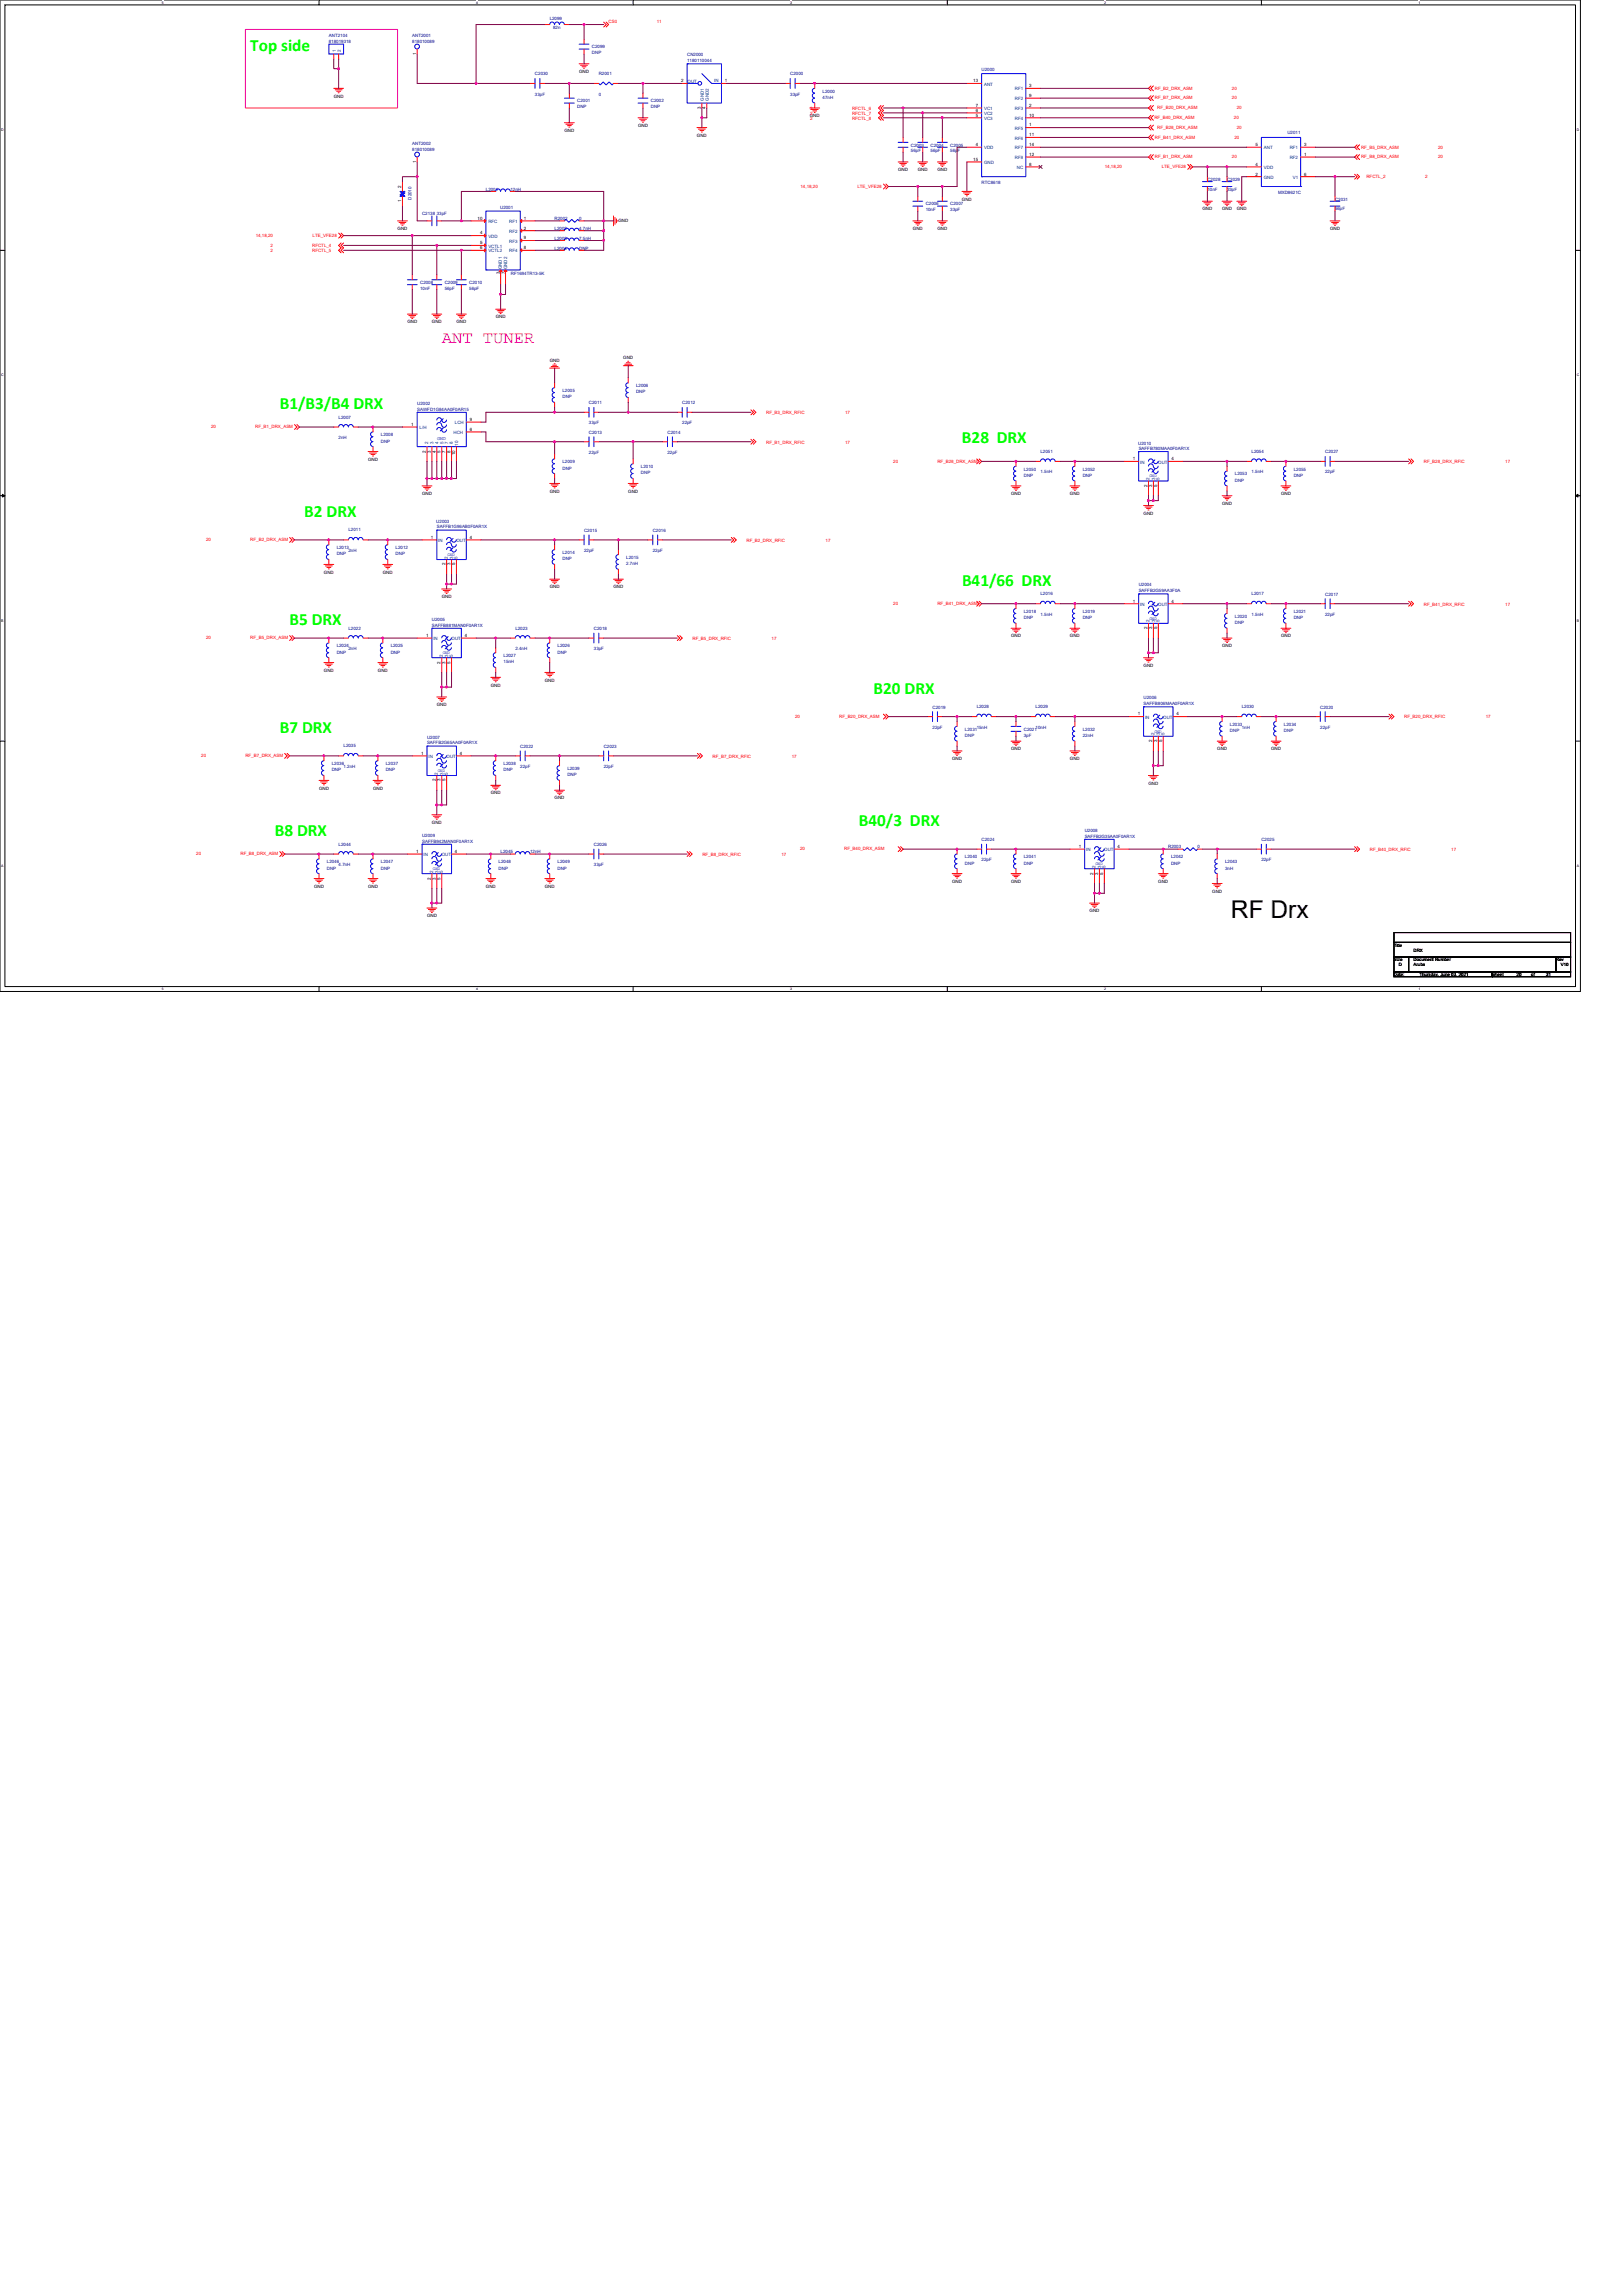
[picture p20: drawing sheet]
<svg xmlns="http://www.w3.org/2000/svg" width="210mm" height="297mm" viewBox="0 0 210 297" stroke-linecap="round" stroke-linejoin="round" font-family="sans-serif">
<defs><g id="words">
<text font-size="3.2" x="159.3" y="118.7">RF Drx</text>
<g font-size="2.2" fill="#0f0">
<text x="32.4" y="6.6">Top side</text>
<text x="36.2" y="52.9">B1/B3/B4 DRX</text>
<text x="124.5" y="57.4">B28 DRX</text>
<text x="39.4" y="66.9">B2 DRX</text>
<text x="124.5" y="75.8">B41/66 DRX</text>
<text x="37.5" y="80.9">B5 DRX</text>
<text x="113" y="89.7">B20 DRX</text>
<text x="36.2" y="94.8">B7 DRX</text>
<text x="111.1" y="106.9">B40/3 DRX</text>
<text x="35.6" y="108.2">B8 DRX</text>
</g>
<text font-size="2.2" fill="#f0f" x="57.2" y="44.3">ANT TUNER</text>
<g font-size=".6" fill="#000080">
<text x="42.5" y="4.7">ANT2104</text>
<text x="42.5" y="5.5">818019318</text>
<text x="53.3" y="4.7">ANT2001</text>
<text x="53.3" y="5.5">818010089</text>
<text x="71.1" y="2.6">L2099</text>
<text x="71.6" y="3.8">82n</text>
<text x="69.2" y="9.8">C2030</text>
<text x="76.6" y="6.3">C2099</text>
<text x="76.6" y="7">DNP</text>
<text x="77.5" y="9.8">R2001</text>
<text x="88.9" y="7.3">CN2000</text>
<text x="88.9" y="8">1180110044</text>
<text x="102.2" y="9.8">C2000</text>
<text x="106.4" y="12">L2000</text>
<text x="127" y="9.1">U2000</text>
<text x="69.2" y="12.4">33pF</text>
<text x="74.7" y="13.3">C2001</text>
<text x="74.7" y="14">DNP</text>
<text x="77.5" y="12.4">0</text>
<text x="84.2" y="13.3">C2002</text>
<text x="84.2" y="14">DNP</text>
<text x="102.2" y="12.4">33pF</text>
<text x="106.4" y="12.8">47nH</text>
<text x="166.6" y="17.4">U2011</text>
<text x="53.3" y="18.7">ANT2002</text>
<text x="53.3" y="19.5">818010089</text>
<text x="117.9" y="19">C2003</text>
<text x="117.9" y="19.7">56pF</text>
<text x="120.4" y="19">C2004</text>
<text x="120.4" y="19.7">56pF</text>
<text x="122.9" y="19">C2005</text>
<text x="122.9" y="19.7">56pF</text>
<text x="127" y="23.8">RTC8618</text>
<text x="156.2" y="23.4">C2028</text>
<text x="158.7" y="23.4">C2029</text>
<text x="53.2" y="25.8" transform="rotate(-90 53.2 25.8)">D2010</text>
<text x="54.6" y="27.9">C2138 33pF</text>
<text x="62.9" y="24.7">L2001</text>
<text x="64.7" y="27.1">U2001</text>
<text x="66" y="24.7">12nH</text>
<text x="71.8" y="29.8">L2002</text>
<text x="71.8" y="28.5">R2002</text>
<text x="74.9" y="29.8">4.7nH</text>
<text x="74.9" y="28.5">0</text>
<text x="119.8" y="26.6">C2006</text>
<text x="119.8" y="27.3">10nF</text>
<text x="122.9" y="26.6">C2007</text>
<text x="122.9" y="27.3">33pF</text>
<text x="156.2" y="24.7">10nF</text>
<text x="158.7" y="24.7">33pF</text>
<text x="165.4" y="25.1">MXD8621C</text>
<text x="172.7" y="26">C2031</text>
<text x="172.7" y="27.2">56pF</text>
<text x="66.1" y="35.6">RF1694TR13-5K</text>
<text x="71.8" y="31">L2003</text>
<text x="71.8" y="32.3">L2004</text>
<text x="74.9" y="31">7.5nH</text>
<text x="74.9" y="32.3">DNP</text>
<text x="54.4" y="36.7">C2008</text>
<text x="54.4" y="37.5">10nF</text>
<text x="57.5" y="36.7">C2009</text>
<text x="57.5" y="37.5">56pF</text>
<text x="60.7" y="36.7">C2010</text>
<text x="60.7" y="37.5">56pF</text>
<text x="54" y="52.4">U2002</text>
<text x="54" y="53.1">SAWFD1G84AA0F0AR15</text>
<text x="72.8" y="50.7">L2005</text>
<text x="72.8" y="51.5">DNP</text>
<text x="76.2" y="52.3">C2011</text>
<text x="82.3" y="50.1">L2006</text>
<text x="82.3" y="50.9">DNP</text>
<text x="88.3" y="52.3">C2012</text>
<text x="43.8" y="54.1">L2007</text>
<text x="43.8" y="56.8">2nH</text>
<text x="49.3" y="56.4">L2008</text>
<text x="49.3" y="57.3">DNP</text>
<text x="72.8" y="59.9">L2009</text>
<text x="76.2" y="56.1">C2013</text>
<text x="76.2" y="58.7">22pF</text>
<text x="76.2" y="54.9">33pF</text>
<text x="86.4" y="56.1">C2014</text>
<text x="86.4" y="58.7">22pF</text>
<text x="88.3" y="54.9">22pF</text>
<text x="134.6" y="58.6">L2051</text>
<text x="147.3" y="57.5">U2010</text>
<text x="147.3" y="58.2">SAFFB780MAA0F0AR1X</text>
<text x="161.9" y="58.6">L2054</text>
<text x="171.4" y="58.7">C2027</text>
<text x="72.8" y="60.7">DNP</text>
<text x="82.9" y="60.6">L2010</text>
<text x="82.9" y="61.4">DNP</text>
<text x="132.5" y="60.9">L2050</text>
<text x="132.5" y="61.7">DNP</text>
<text x="134.6" y="61.3">1.5nH</text>
<text x="140.1" y="60.9">L2052</text>
<text x="140.1" y="61.7">DNP</text>
<text x="159.8" y="61.5">L2053</text>
<text x="159.8" y="62.3">DNP</text>
<text x="161.9" y="61.3">1.5nH</text>
<text x="167.4" y="60.9">L2055</text>
<text x="167.4" y="61.7">DNP</text>
<text x="171.4" y="61.3">22pF</text>
<text x="43.6" y="71">L2013</text>
<text x="43.6" y="71.9">DNP</text>
<text x="45.1" y="68.7">L2011</text>
<text x="45.1" y="71.4">2nH</text>
<text x="51.2" y="71">L2012</text>
<text x="51.2" y="71.9">DNP</text>
<text x="56.5" y="67.7">U2003</text>
<text x="56.5" y="68.4">SAFFB1G96AB0F0AR1X</text>
<text x="72.8" y="71.7">L2014</text>
<text x="75.6" y="68.8">C2015</text>
<text x="75.6" y="71.4">22pF</text>
<text x="84.5" y="68.8">C2016</text>
<text x="84.5" y="71.4">22pF</text>
<text x="72.8" y="72.5">DNP</text>
<text x="81" y="72.3">L2015</text>
<text x="81" y="73.1">2.7nH</text>
<text x="134.6" y="77">L2016</text>
<text x="147.3" y="75.9">U2004</text>
<text x="147.3" y="76.6">SAFFB2G59AA3F0A</text>
<text x="161.9" y="77">L2017</text>
<text x="171.4" y="77.1">C2017</text>
<text x="43.6" y="83.7">L2024</text>
<text x="45.1" y="81.4">L2022</text>
<text x="50.5" y="83.7">L2025</text>
<text x="55.9" y="80.3">U2005</text>
<text x="55.9" y="81.1">SAFFB881MAN0F0AR1X</text>
<text x="66.7" y="81.4">L2023</text>
<text x="72.1" y="83.7">L2026</text>
<text x="76.8" y="81.5">C2018</text>
<text x="132.5" y="79.3">L2018</text>
<text x="132.5" y="80.1">DNP</text>
<text x="134.6" y="79.7">1.5nH</text>
<text x="140.1" y="79.3">L2019</text>
<text x="140.1" y="80.1">DNP</text>
<text x="159.8" y="79.9">L2020</text>
<text x="159.8" y="80.8">DNP</text>
<text x="161.9" y="79.7">1.5nH</text>
<text x="167.4" y="79.3">L2021</text>
<text x="167.4" y="80.1">DNP</text>
<text x="171.4" y="79.7">22pF</text>
<text x="43.6" y="84.6">DNP</text>
<text x="45.1" y="84.1">2nH</text>
<text x="50.5" y="84.6">DNP</text>
<text x="65.2" y="85">L2027</text>
<text x="65.2" y="85.8">15nH</text>
<text x="66.7" y="84.1">2.4nH</text>
<text x="72.1" y="84.6">DNP</text>
<text x="76.8" y="84.1">33pF</text>
<text x="55.2" y="95.5">U2007</text>
<text x="120.6" y="91.7">C2019</text>
<text x="120.6" y="94.3">22pF</text>
<text x="124.8" y="94.5">L2031</text>
<text x="124.8" y="95.4">DNP</text>
<text x="126.4" y="91.6">L2028</text>
<text x="126.4" y="94.3">15nH</text>
<text x="132.5" y="94.5">C2021</text>
<text x="132.5" y="95.3">3pF</text>
<text x="134" y="91.6">L2029</text>
<text x="134" y="94.3">10nH</text>
<text x="140.1" y="94.5">L2032</text>
<text x="140.1" y="95.4">22nH</text>
<text x="148" y="90.5">U2006</text>
<text x="148" y="91.2">SAFFB806MAA0F0AR1X</text>
<text x="159.1" y="93.9">L2033</text>
<text x="159.1" y="94.7">DNP</text>
<text x="160.7" y="91.6">L2030</text>
<text x="160.7" y="94.3">1nH</text>
<text x="166.1" y="93.9">L2034</text>
<text x="166.1" y="94.7">DNP</text>
<text x="170.8" y="91.7">C2020</text>
<text x="170.8" y="94.3">22pF</text>
<text x="42.9" y="99">L2036</text>
<text x="42.9" y="99.8">DNP</text>
<text x="44.4" y="96.7">L2035</text>
<text x="44.4" y="99.4">1.2nH</text>
<text x="49.9" y="99">L2037</text>
<text x="49.9" y="99.8">DNP</text>
<text x="55.2" y="96.3">SAFFB2G65AA0F0AR1X</text>
<text x="65.2" y="99">L2038</text>
<text x="65.2" y="99.8">DNP</text>
<text x="67.3" y="96.8">C2022</text>
<text x="67.3" y="99.4">22pF</text>
<text x="73.4" y="99.6">L2039</text>
<text x="73.4" y="100.4">DNP</text>
<text x="78.1" y="96.8">C2023</text>
<text x="78.1" y="99.4">22pF</text>
<text x="140.3" y="107.6">U2008</text>
<text x="42.3" y="111.7">L2046</text>
<text x="42.3" y="112.5">DNP</text>
<text x="43.8" y="109.4">L2044</text>
<text x="43.8" y="112.1">4.7nH</text>
<text x="49.3" y="111.7">L2047</text>
<text x="49.3" y="112.5">DNP</text>
<text x="54.6" y="108.2">U2009</text>
<text x="54.6" y="109">SAFFB942MAN0F0AR1X</text>
<text x="64.5" y="111.7">L2048</text>
<text x="64.5" y="112.5">DNP</text>
<text x="64.8" y="110.4">L2045</text>
<text x="68.6" y="110.4">12nH</text>
<text x="72.1" y="111.7">L2049</text>
<text x="72.1" y="112.5">DNP</text>
<text x="76.8" y="109.5">C2026</text>
<text x="76.8" y="112.1">33pF</text>
<text x="124.8" y="111">L2040</text>
<text x="124.8" y="111.9">DNP</text>
<text x="127" y="108.8">C2024</text>
<text x="127" y="111.4">22pF</text>
<text x="132.5" y="111">L2041</text>
<text x="132.5" y="111.9">DNP</text>
<text x="140.3" y="108.4">SAFFB2G35AA0F0AR1X</text>
<text x="151.1" y="109.8">R2003</text>
<text x="151.5" y="111">L2042</text>
<text x="151.5" y="111.9">DNP</text>
<text x="154.9" y="109.8">0</text>
<text x="158.5" y="111.7">L2043</text>
<text x="158.5" y="112.5">3nH</text>
<text x="163.2" y="108.8">C2025</text>
<text x="163.2" y="111.4">22pF</text>
</g>
<g font-size=".6" fill="#f00">
<text x="78.7" y="3">CS0</text>
<text x="85" y="3">11</text>
<text x="149.4" y="11.6">RF_B2_DRX_ASM</text>
<text x="159.4" y="11.6">20</text>
<text x="104.8" y="14.2">2</text>
<text x="104.8" y="14.8">2</text>
<text x="104.8" y="15.5">2</text>
<text x="110.2" y="14.2">RFCTL_6</text>
<text x="110.2" y="14.8">RFCTL_7</text>
<text x="110.2" y="15.5">RFCTL_8</text>
<text x="149.4" y="15.4">RF_B40_DRX_ASM</text>
<text x="149.4" y="12.9">RF_B7_DRX_ASM</text>
<text x="149.4" y="17.9">RF_B41_DRX_ASM</text>
<text x="149.7" y="14.1">RF_B20_DRX_ASM</text>
<text x="149.7" y="16.7">RF_B28_DRX_ASM</text>
<text x="159.4" y="12.9">20</text>
<text x="159.6" y="15.4">20</text>
<text x="159.7" y="17.9">20</text>
<text x="160" y="14.1">20</text>
<text x="160" y="16.7">20</text>
<text x="142.9" y="21.8">14,18,20</text>
<text x="149.4" y="20.5">RF_B1_DRX_ASM</text>
<text x="150.3" y="21.8">LTE_VFE28</text>
<text x="159.4" y="20.5">20</text>
<text x="176.1" y="19.2">RF_B5_DRX_ASM</text>
<text x="176.1" y="20.5">RF_B8_DRX_ASM</text>
<text x="176.8" y="23.1">RFCTL_2</text>
<text x="184.4" y="23.1">2</text>
<text x="186.1" y="19.2">20</text>
<text x="186.1" y="20.5">20</text>
<text x="103.6" y="24.3">14,18,20</text>
<text x="110.9" y="24.3">LTE_VFE28</text>
<text x="33.1" y="30.6">14,18,20</text>
<text x="35" y="32">2</text>
<text x="35" y="32.6">2</text>
<text x="40.4" y="32">RFCTL_4</text>
<text x="40.4" y="32.6">RFCTL_5</text>
<text x="40.4" y="30.6">LTE_VFE28</text>
<text x="99.1" y="53.6">RF_B3_DRX_RFIC</text>
<text x="109.3" y="53.6">17</text>
<text x="27.3" y="55.4">20</text>
<text x="33" y="55.4">RF_B1_DRX_ASM</text>
<text x="99.1" y="57.4">RF_B1_DRX_RFIC</text>
<text x="109.3" y="57.4">17</text>
<text x="115.6" y="59.9">20</text>
<text x="121.3" y="59.9">RF_B28_DRX_ASM</text>
<text x="184.2" y="59.9">RF_B28_DRX_RFIC</text>
<text x="194.8" y="59.9">17</text>
<text x="26.7" y="70">20</text>
<text x="32.4" y="70">RF_B2_DRX_ASM</text>
<text x="96.6" y="70.1">RF_B2_DRX_RFIC</text>
<text x="106.8" y="70.1">17</text>
<text x="26.7" y="82.7">20</text>
<text x="32.4" y="82.7">RF_B5_DRX_ASM</text>
<text x="89.6" y="82.8">RF_B5_DRX_RFIC</text>
<text x="99.8" y="82.8">17</text>
<text x="115.6" y="78.3">20</text>
<text x="121.3" y="78.3">RF_B41_DRX_ASM</text>
<text x="184.2" y="78.3">RF_B41_DRX_RFIC</text>
<text x="194.8" y="78.3">17</text>
<text x="102.9" y="92.9">20</text>
<text x="108.6" y="92.9">RF_B20_DRX_ASM</text>
<text x="181.7" y="92.9">RF_B20_DRX_RFIC</text>
<text x="192.2" y="92.9">17</text>
<text x="26" y="98">20</text>
<text x="31.7" y="98">RF_B7_DRX_ASM</text>
<text x="92.2" y="98">RF_B7_DRX_RFIC</text>
<text x="102.4" y="98">17</text>
<text x="25.4" y="110.7">20</text>
<text x="31.1" y="110.7">RF_B8_DRX_ASM</text>
<text x="90.9" y="110.7">RF_B8_DRX_RFIC</text>
<text x="101.1" y="110.7">17</text>
<text x="103.5" y="110">20</text>
<text x="109.2" y="110">RF_B40_DRX_ASM</text>
<text x="177.2" y="110.1">RF_B40_DRX_RFIC</text>
<text x="187.8" y="110.1">17</text>
</g>
<g font-size=".6" fill="#004080">
<text x="43.5" y="6.7" transform="rotate(-90 43.5 6.7)">1</text>
<text x="44.1" y="6.7" transform="rotate(-90 44.1 6.7)">2</text>
<text x="89" y="10.7">OUT</text>
<text x="92.4" y="10.6">IN</text>
<text x="127.3" y="11.1">ANT</text>
<text x="131.3" y="11.7">RF1</text>
<text x="91.1" y="13" transform="rotate(-90 91.1 13)">GND1</text>
<text x="91.7" y="13" transform="rotate(-90 91.7 13)">GND2</text>
<text x="127.3" y="15.5">VC3</text>
<text x="127.3" y="14.9">VC2</text>
<text x="127.3" y="14.2">VC1</text>
<text x="131.3" y="14.2">RF3</text>
<text x="131.3" y="13">RF2</text>
<text x="131.3" y="16.8">RF5</text>
<text x="131.3" y="15.5">RF4</text>
<text x="127.3" y="19.3">VDD</text>
<text x="127.3" y="21.2">GND</text>
<text x="131.3" y="20.6">RF8</text>
<text x="131.3" y="19.3">RF7</text>
<text x="131.3" y="18.1">RF6</text>
<text x="131.6" y="21.9">NC</text>
<text x="163.5" y="21.9">VDD</text>
<text x="163.5" y="23.1">GND</text>
<text x="163.5" y="19.3">ANT</text>
<text x="166.9" y="20.6">RF2</text>
<text x="166.9" y="19.3">RF1</text>
<text x="167.3" y="23.1">V1</text>
<text x="63.2" y="28.9">RFC</text>
<text x="65.9" y="28.9">RF1</text>
<text x="63.2" y="30.8">VDD</text>
<text x="63.2" y="32">VCTL1</text>
<text x="63.2" y="32.7">VCTL2</text>
<text x="64.9" y="34.9" transform="rotate(-90 64.9 34.9)">GND1</text>
<text x="65.6" y="34.9" transform="rotate(-90 65.6 34.9)">GND2</text>
<text x="65.9" y="30.1">RF2</text>
<text x="65.9" y="32.7">RF4</text>
<text x="65.9" y="31.4">RF3</text>
<text x="54.3" y="55.5">L/H</text>
<text x="55.4" y="57.5" transform="rotate(-90 55.4 57.5)">2</text>
<text x="56.1" y="57.5" transform="rotate(-90 56.1 57.5)">3</text>
<text x="56.7" y="57.5" transform="rotate(-90 56.7 57.5)">4</text>
<text x="57.4" y="57.5" transform="rotate(-90 57.4 57.5)">5</text>
<text x="58" y="57.5" transform="rotate(-90 58 57.5)">7</text>
<text x="58.6" y="57.5" transform="rotate(-90 58.6 57.5)">8</text>
<text x="58.7" y="56.1">HCH</text>
<text x="58.9" y="54.9">LCH</text>
<text x="59.3" y="57.7" transform="rotate(-90 59.3 57.7)">10</text>
<text x="147.5" y="60">IN</text>
<text x="149.9" y="60">OUT</text>
<text x="148.7" y="62.1" transform="rotate(-90 148.7 62.1)">2</text>
<text x="149.4" y="62.1" transform="rotate(-90 149.4 62.1)">3</text>
<text x="150" y="62.1" transform="rotate(-90 150 62.1)">5</text>
<text x="56.7" y="70.1">IN</text>
<text x="59.1" y="70.1">OUT</text>
<text x="57.9" y="72.3" transform="rotate(-90 57.9 72.3)">2</text>
<text x="58.6" y="72.3" transform="rotate(-90 58.6 72.3)">3</text>
<text x="59.2" y="72.3" transform="rotate(-90 59.2 72.3)">5</text>
<text x="56.1" y="82.8">IN</text>
<text x="58.4" y="82.8">OUT</text>
<text x="147.5" y="78.4">IN</text>
<text x="148.7" y="80.5" transform="rotate(-90 148.7 80.5)">2</text>
<text x="149.4" y="80.5" transform="rotate(-90 149.4 80.5)">3</text>
<text x="149.9" y="78.4">OUT</text>
<text x="150" y="80.5" transform="rotate(-90 150 80.5)">5</text>
<text x="57.3" y="85" transform="rotate(-90 57.3 85)">2</text>
<text x="58" y="85" transform="rotate(-90 58 85)">3</text>
<text x="58.6" y="85" transform="rotate(-90 58.6 85)">5</text>
<text x="148.1" y="93">IN</text>
<text x="149.4" y="95.1" transform="rotate(-90 149.4 95.1)">2</text>
<text x="150.1" y="95.1" transform="rotate(-90 150.1 95.1)">3</text>
<text x="150.5" y="93">OUT</text>
<text x="150.6" y="95.1" transform="rotate(-90 150.6 95.1)">5</text>
<text x="55.4" y="98.1">IN</text>
<text x="56.7" y="100.2" transform="rotate(-90 56.7 100.2)">2</text>
<text x="57.4" y="100.2" transform="rotate(-90 57.4 100.2)">3</text>
<text x="57.8" y="98.1">OUT</text>
<text x="57.9" y="100.2" transform="rotate(-90 57.9 100.2)">5</text>
<text x="54.8" y="110.8">IN</text>
<text x="56" y="112.9" transform="rotate(-90 56 112.9)">2</text>
<text x="56.7" y="112.9" transform="rotate(-90 56.7 112.9)">3</text>
<text x="57.1" y="110.8">OUT</text>
<text x="57.3" y="112.9" transform="rotate(-90 57.3 112.9)">5</text>
<text x="140.5" y="110.2">IN</text>
<text x="141.8" y="112.3" transform="rotate(-90 141.8 112.3)">2</text>
<text x="142.5" y="112.3" transform="rotate(-90 142.5 112.3)">3</text>
<text x="142.9" y="110.2">OUT</text>
<text x="143" y="112.3" transform="rotate(-90 143 112.3)">5</text>
</g>
<g font-size=".6">
<text x="53.8" y="7.1" transform="rotate(-90 53.8 7.1)">1</text>
<text x="74.9" y="9.4">GND</text>
<text x="88.1" y="10.6">2</text>
<text x="93.8" y="10.6">1</text>
<text x="125.9" y="10.6">13</text>
<text x="133.2" y="11.3">3</text>
<text x="43.2" y="12.6">GND</text>
<text x="73" y="17.1">GND</text>
<text x="82.5" y="16.4">GND</text>
<text x="90.2" y="17.7">GND</text>
<text x="90.7" y="14.1" transform="rotate(-90 90.7 14.1)">3</text>
<text x="91.3" y="14.1" transform="rotate(-90 91.3 14.1)">4</text>
<text x="104.8" y="15.2">GND</text>
<text x="126.2" y="15.1">5</text>
<text x="126.2" y="14.5">6</text>
<text x="126.2" y="13.8">7</text>
<text x="133.2" y="13.8">2</text>
<text x="133.2" y="12.6">9</text>
<text x="133.2" y="17.6">11</text>
<text x="133.2" y="16.4">1</text>
<text x="133.2" y="15.1">10</text>
<text x="53.8" y="21.1" transform="rotate(-90 53.8 21.1)">1</text>
<text x="116.2" y="22.1">GND</text>
<text x="118.7" y="22.1">GND</text>
<text x="121.3" y="22.1">GND</text>
<text x="125.9" y="20.8">15</text>
<text x="126.2" y="18.9">4</text>
<text x="133.2" y="20.2">12</text>
<text x="133.2" y="18.9">14</text>
<text x="133.2" y="21.4">8</text>
<text x="162.4" y="21.4">4</text>
<text x="162.4" y="22.7">2</text>
<text x="162.4" y="18.9">5</text>
<text x="168.7" y="20.2">1</text>
<text x="168.7" y="18.9">3</text>
<text x="168.7" y="22.7">6</text>
<text x="51.4" y="29.8">GND</text>
<text x="51.9" y="26.2" transform="rotate(-90 51.9 26.2)">1</text>
<text x="51.9" y="24.3" transform="rotate(-90 51.9 24.3)">2</text>
<text x="61.8" y="28.4">10</text>
<text x="67.8" y="28.4">1</text>
<text x="67.8" y="29.7">2</text>
<text x="80" y="28.7">GND</text>
<text x="118.1" y="29.8">GND</text>
<text x="121.3" y="29.8">GND</text>
<text x="124.5" y="26">GND</text>
<text x="155.6" y="27.2">GND</text>
<text x="158.1" y="27.2">GND</text>
<text x="160" y="27.2">GND</text>
<text x="172.1" y="29.8">GND</text>
<text x="62.1" y="30.3">4</text>
<text x="62.1" y="31.6">5</text>
<text x="62.1" y="32.2">6</text>
<text x="64.7" y="35.4" transform="rotate(-90 64.7 35.4)">3</text>
<text x="65.4" y="35.4" transform="rotate(-90 65.4 35.4)">7</text>
<text x="67.8" y="32.2">8</text>
<text x="67.8" y="31">9</text>
<text x="52.7" y="41.8">GND</text>
<text x="55.9" y="41.8">GND</text>
<text x="59.1" y="41.8">GND</text>
<text x="64.1" y="41.2">GND</text>
<text x="71.1" y="46.8">GND</text>
<text x="80.6" y="46.5">GND</text>
<text x="47.6" y="59.6">GND</text>
<text x="53.2" y="55.1">1</text>
<text x="55.1" y="58.5" transform="rotate(-90 55.1 58.5)">2</text>
<text x="55.7" y="58.5" transform="rotate(-90 55.7 58.5)">3</text>
<text x="56.4" y="58.5" transform="rotate(-90 56.4 58.5)">4</text>
<text x="57" y="58.5" transform="rotate(-90 57 58.5)">5</text>
<text x="57.6" y="58.5" transform="rotate(-90 57.6 58.5)">7</text>
<text x="58.3" y="58.5" transform="rotate(-90 58.3 58.5)">8</text>
<text x="58.9" y="58.9" transform="rotate(-90 58.9 58.9)">10</text>
<text x="60.8" y="55.7">6</text>
<text x="60.8" y="54.5">9</text>
<text x="146.6" y="59.5">1</text>
<text x="151.6" y="59.5">4</text>
<text x="54.6" y="64.1">GND</text>
<text x="71.1" y="63.7">GND</text>
<text x="81.3" y="63.7">GND</text>
<text x="130.8" y="64.1">GND</text>
<text x="138.4" y="64.1">GND</text>
<text x="148.4" y="63" transform="rotate(-90 148.4 63)">2</text>
<text x="149.1" y="63" transform="rotate(-90 149.1 63)">3</text>
<text x="149.7" y="63" transform="rotate(-90 149.7 63)">5</text>
<text x="158.1" y="65.3">GND</text>
<text x="165.7" y="64.1">GND</text>
<text x="55.8" y="69.7">1</text>
<text x="60.8" y="69.7">4</text>
<text x="148" y="66.6">GND</text>
<text x="41.9" y="74.2">GND</text>
<text x="49.5" y="74.2">GND</text>
<text x="57.1" y="77.4">GND</text>
<text x="57.6" y="73.2" transform="rotate(-90 57.6 73.2)">2</text>
<text x="58.3" y="73.2" transform="rotate(-90 58.3 73.2)">3</text>
<text x="58.9" y="73.2" transform="rotate(-90 58.9 73.2)">5</text>
<text x="71.1" y="76.1">GND</text>
<text x="79.4" y="76.1">GND</text>
<text x="146.6" y="78">1</text>
<text x="151.6" y="78">4</text>
<text x="55.1" y="82.4">1</text>
<text x="60.1" y="82.4">4</text>
<text x="130.8" y="82.5">GND</text>
<text x="138.4" y="82.5">GND</text>
<text x="148.4" y="81.4" transform="rotate(-90 148.4 81.4)">2</text>
<text x="149.1" y="81.4" transform="rotate(-90 149.1 81.4)">3</text>
<text x="149.7" y="81.4" transform="rotate(-90 149.7 81.4)">5</text>
<text x="158.1" y="83.7">GND</text>
<text x="165.7" y="82.5">GND</text>
<text x="41.9" y="86.9">GND</text>
<text x="48.9" y="86.9">GND</text>
<text x="57" y="85.9" transform="rotate(-90 57 85.9)">2</text>
<text x="57.6" y="85.9" transform="rotate(-90 57.6 85.9)">3</text>
<text x="58.3" y="85.9" transform="rotate(-90 58.3 85.9)">5</text>
<text x="63.5" y="88.8">GND</text>
<text x="70.5" y="88.2">GND</text>
<text x="148" y="86.3">GND</text>
<text x="56.5" y="91.4">GND</text>
<text x="147.2" y="92.6">1</text>
<text x="152.2" y="92.6">4</text>
<text x="54.5" y="97.6">1</text>
<text x="56.4" y="101.1" transform="rotate(-90 56.4 101.1)">2</text>
<text x="57" y="101.1" transform="rotate(-90 57 101.1)">3</text>
<text x="57.6" y="101.1" transform="rotate(-90 57.6 101.1)">5</text>
<text x="59.5" y="97.6">4</text>
<text x="123.2" y="98.3">GND</text>
<text x="130.8" y="97.1">GND</text>
<text x="138.4" y="98.3">GND</text>
<text x="148.6" y="101.5">GND</text>
<text x="149.1" y="96" transform="rotate(-90 149.1 96)">2</text>
<text x="149.7" y="96" transform="rotate(-90 149.7 96)">3</text>
<text x="150.3" y="96" transform="rotate(-90 150.3 96)">5</text>
<text x="157.5" y="97.1">GND</text>
<text x="164.5" y="97.1">GND</text>
<text x="41.3" y="102.2">GND</text>
<text x="48.3" y="102.2">GND</text>
<text x="55.9" y="106.6">GND</text>
<text x="63.5" y="102.8">GND</text>
<text x="71.8" y="103.4">GND</text>
<text x="53.8" y="110.3">1</text>
<text x="55.7" y="113.8" transform="rotate(-90 55.7 113.8)">2</text>
<text x="56.4" y="113.8" transform="rotate(-90 56.4 113.8)">3</text>
<text x="57" y="113.8" transform="rotate(-90 57 113.8)">5</text>
<text x="58.9" y="110.3">4</text>
<text x="139.6" y="109.7">1</text>
<text x="141.5" y="113.2" transform="rotate(-90 141.5 113.2)">2</text>
<text x="142.1" y="113.2" transform="rotate(-90 142.1 113.2)">3</text>
<text x="142.7" y="113.2" transform="rotate(-90 142.7 113.2)">5</text>
<text x="144.6" y="109.7">4</text>
<text x="40.6" y="114.9">GND</text>
<text x="47.6" y="114.9">GND</text>
<text x="55.2" y="118.7">GND</text>
<text x="62.9" y="114.9">GND</text>
<text x="70.5" y="114.9">GND</text>
<text x="123.2" y="114.2">GND</text>
<text x="130.8" y="114.2">GND</text>
<text x="141" y="118">GND</text>
<text x="149.9" y="114.2">GND</text>
<text x="156.8" y="115.5">GND</text>
<text x="180.3" y="122.5">Title</text>
<text x="180.3" y="124.4">Size</text>
<text x="181" y="125">D</text>
<text x="182.9" y="124.4">Document Number</text>
<text x="182.9" y="125">Aruba</text>
<text x="182.9" y="123.1">DRX</text>
<text x="201.3" y="124.4">Rev</text>
<text x="201.9" y="125">V10</text>
<text x="180.3" y="126.3">Date:</text>
<text x="183.6" y="126.3">Thursday, June 03, 2021</text>
<text x="193" y="126.3">Sheet</text>
<text x="196.2" y="126.3">20</text>
<text x="198.1" y="126.3">of</text>
<text x="200" y="126.3">21</text>
</g>
<g font-size=".6" fill="#00f">
<text x="56.6" y="56.9">GND</text>
<text x="148.7" y="61.8">GND</text>
<text x="57.9" y="71.9">GND</text>
<text x="148.7" y="80.2">GND</text>
<text x="57.3" y="84.6">GND</text>
<text x="149.4" y="94.8">GND</text>
<text x="56.6" y="99.9">GND</text>
<text x="56" y="112.6">GND</text>
<text x="141.7" y="111.9">GND</text>
</g>
<g font-size=".5">
<text x="21" y=".5">5</text>
<text x="61.6" y=".5">4</text>
<text x="102.2" y=".5">3</text>
<text x="142.9" y=".5">2</text>
<text x="183.5" y=".5">1</text>
<text x=".2" y="16.9">D</text>
<text x="204" y="16.9">D</text>
<text x=".2" y="48.7">C</text>
<text x="204" y="48.7">C</text>
<text x=".2" y="80.4">B</text>
<text x="204" y="80.4">B</text>
<text x=".2" y="112.2">A</text>
<text x="204" y="112.2">A</text>
<text x="21" y="128.1">5</text>
<text x="61.6" y="128.1">4</text>
<text x="102.2" y="128.1">3</text>
<text x="142.9" y="128.1">2</text>
<text x="183.5" y="128.1">1</text>
</g>
</g></defs>
<path d="M0 0h204.5v128.3h-204.5zM.6 .6h203.2v127h-203.2z" fill="none" stroke="#000" stroke-width=".13"/>
<g fill="#fff">
<path d="M21 .1h.2v.5h-.2z"/>
<path d="M21 127.7h.2v.5h-.2z"/>
</g>
<path d="M41.3 0v.6M41.3 127.6v.7" fill="none" stroke="#000" stroke-width=".13"/>
<g fill="#fff">
<path d="M61.6 .1h.2v.5h-.2z"/>
<path d="M61.6 127.7h.2v.5h-.2z"/>
</g>
<path d="M81.9 0v.6M81.9 127.6v.7" fill="none" stroke="#000" stroke-width=".13"/>
<g fill="#fff">
<path d="M102.2 .1h.3v.5h-.3z"/>
<path d="M102.2 127.7h.3v.5h-.3z"/>
</g>
<path d="M122.6 0v.6M122.6 127.6v.7" fill="none" stroke="#000" stroke-width=".13"/>
<g fill="#fff">
<path d="M142.9 .1h.2v.5h-.2z"/>
<path d="M142.9 127.7h.2v.5h-.2z"/>
</g>
<path d="M163.2 0v.6M163.2 127.6v.7" fill="none" stroke="#000" stroke-width=".13"/>
<g fill="#fff">
<path d="M183.5 .1h.3v.5h-.3z"/>
<path d="M183.5 127.7h.3v.5h-.3z"/>
<path d="M.2 16.5h.3v.5h-.3z"/>
<path d="M204 16.5h.3v.5h-.3z"/>
<path d="M.2 48.3h.3v.5h-.3z"/>
<path d="M204 48.3h.3v.5h-.3z"/>
</g>
<path d="M0 32.4h.6M203.8 32.4h.7" fill="none" stroke="#000" stroke-width=".13"/>
<g fill="#fff">
<path d="M.2 80h.3v.5h-.3z"/>
<path d="M204 80h.3v.5h-.3z"/>
</g>
<path d="M0 64.1h.6M203.8 64.1h.7" fill="none" stroke="#000" stroke-width=".13"/>
<path d="M.3 63.9l.3 .2-.3 .2zM203.8 64.1l.4-.2v.4z" fill="#000" stroke="#000" stroke-width=".13"/>
<g fill="#fff">
<path d="M.2 111.8h.2v.5h-.2z"/>
<path d="M204 111.8h.3v.5h-.3z"/>
</g>
<path d="M0 95.9h.6M203.8 95.9h.7M180.3 123.8h1.9v1.9h-1.9zM180.3 120.6h22.9v1.3h-22.9zM180.3 121.9h22.9v1.9h-22.9zM180.3 125.7h12.7v.7h-12.7zM182.2 123.8h19.1v1.9h-19.1zM193 125.7h10.2v.7h-10.2zM201.3 123.8h1.9v1.9h-1.9z" fill="none" stroke="#000" stroke-width=".13"/>
<path d="M31.7 3.8h19.7v10.2h-19.7z" fill="none" stroke="#ff0080" stroke-width=".13"/>
<g fill="none" stroke="#f00" stroke-width=".13">
<path d="M43.2 11.4h1.2M43.2 7v.6M43.4 11.6h.9M43.6 11.8h.5M43.8 12h.1M43.8 7v.6M54 6.3v.7M68.6 10.8h.6M69.8 10.8h.7M70.5 3.2h.6M73 3.2h.7M73 15.9h1.3"/>
<path d="M73.2 16.1h.9M73.4 16.3h.5M73.6 16.4h.1M73.7 13.3v.7M73.7 12.1v.6M74.9 8.3h1.3M75.1 8.4h.9M75.3 8.6h.5M75.5 8.8h.1M75.6 6.3v.7M75.6 5.1v.6M76.8 10.8h.7"/>
<path d="M78.1 2.9l.3 .3-.3 .3M78.4 2.9l.3 .3-.3 .3M79.4 10.8h.6M82.6 15.2h1.2M82.7 15.4h.9M82.9 15.6h.5M83.1 15.8h.1M83.2 13.3v.7M83.2 12.1v.6M88.3 10.8h.6M90.2 16.5h1.2M90.4 16.7h.8"/>
<path d="M90.6 16.9h.5M90.7 17.1h.2M90.8 13.3v.7M91.4 13.3v.7M93.3 10.8h.7M101.6 10.8h.6M102.9 10.8h.6M104.8 14h1.2M105 14.2h.9M105.2 14.4h.5M105.3 14.5h.2M105.4 13.3v.7"/>
<path d="M105.4 10.8v.6M114 13.7l-.3 .3 .3 .3-.3 .3 .3 .3-.3 .3 .3 .4M114.3 13.7l-.3 .3 .3 .3-.3 .3 .3 .3-.3 .3 .3 .4M116.8 19v.7M116.8 17.8v.6M119.4 19v.7M119.4 17.8v.6M121.9 19v.7M121.9 17.8v.6M125.1 19h1.9M125.1 15.2h1.9M125.1 14.6h1.9"/>
<path d="M125.1 14h1.9M125.1 10.8h1.9M132.7 14h1.9M132.7 12.7h1.9M132.7 11.4h1.9M132.7 19h1.9M132.7 17.8h1.9M132.7 16.5h1.9M132.7 15.2h1.9M148.9 11.1l-.3 .3 .3 .3M148.9 12.4l-.3 .3 .3 .3M148.9 13.7l-.3 .3 .3 .3"/>
<path d="M148.9 14.9l-.3 .3 .3 .4M148.9 17.5l-.3 .3 .3 .3M148.9 16.2l-.3 .3 .3 .3M149.2 11.1l-.3 .3 .3 .3M149.2 12.4l-.3 .3 .3 .3M149.2 13.7l-.3 .3 .3 .3M149.2 14.9l-.3 .3 .3 .4M149.2 17.5l-.3 .3 .3 .3M149.2 16.2l-.3 .3 .3 .3M161.3 19h1.9M168.3 19h1.9M175.6 18.7l-.3 .3 .3 .4"/>
<path d="M175.9 18.7l-.3 .3 .3 .4M43.8 30.2l.3 .3-.3 .3M44.1 31.4l-.3 .3 .3 .4-.3 .3 .3 .3M44.1 30.2l.3 .3-.3 .3M44.4 31.4l-.3 .3 .3 .4-.3 .3 .3 .3M51.4 28.6h1.3M51.6 28.8h.9M51.8 29h.5M52 29.1h.1M52.1 25.4v1.3M52.1 23.5v1.3M53.3 36.8v.7"/>
<path d="M53.3 35.6v.6M54 20.3v.7M55.2 28.6h.7M56.5 36.8v.7M56.5 35.6v.6M56.5 28.6h.6M59.7 36.8v.7M59.7 35.6v.6M61 30.5h1.9M61 31.7h1.9M61 32.4h1.9M61 28.6h1.9"/>
<path d="M63.5 24.8h.6M64.8 34.9v1.9M65.4 34.9v1.9M66 24.8h.7M67.3 28.6h1.9M67.3 29.8h1.9M67.3 32.4h1.9M67.3 31.1h1.9M72.4 29.8h.6M72.4 31.1h.6M72.4 32.4h.6M72.4 28.6h.6"/>
<path d="M74.9 29.8h.7M74.9 31.1h.7M74.9 32.4h.7M74.9 28.6h.7M79.4 27.9v1.3M79.6 28.1v.9M79.8 28.3v.5M79.9 28.5v.1M114.3 23.8l.3 .3-.3 .3M114.6 23.8l.3 .3-.3 .3M116.2 21h1.3M116.4 21.1h.9"/>
<path d="M116.6 21.3h.5M116.8 21.5h.1M118.1 28.6h1.3M118.3 28.8h.9M118.5 29h.5M118.7 29.1h.1M118.7 26.7v.6M118.7 25.4v.6M118.7 21h1.3M118.9 21.1h.9M119.1 21.3h.5M119.3 21.5h.1"/>
<path d="M121.3 21h1.3M121.3 28.6h1.3M121.5 21.1h.9M121.5 28.8h.9M121.7 21.3h.5M121.7 29h.5M121.9 21.5h.1M121.9 29.1h.1M121.9 26.7v.6M121.9 25.4v.6M124.5 24.8h1.2M124.7 25h.8"/>
<path d="M124.8 25.1h.5M125 25.3h.2M125.1 21h1.9M132.7 21.6h1.9M132.7 20.3h1.9M148.9 20l-.3 .3 .3 .3M149.2 20l-.3 .3 .3 .3M153.7 21.3l.3 .3-.3 .3M154 21.3l.3 .3-.3 .3M155.6 26h1.2M155.8 26.2h.9M156 26.4h.5"/>
<path d="M156.1 26.6h.2M156.2 24.1v.7M156.2 22.9v.6M158.1 26h1.3M158.3 26.2h.9M158.5 26.4h.5M158.7 26.6h.1M158.7 24.1v.7M158.7 22.9v.6M160 26h1.3M160.2 26.2h.9M160.4 26.4h.5"/>
<path d="M160.6 26.6h.1M161.3 21.6h1.9M161.3 22.9h1.9M168.3 22.9h1.9M168.3 20.3h1.9M172.1 28.6h1.3M172.3 28.8h.9M172.5 29h.5M172.7 29.1h.1M172.7 26.7v.6M172.7 25.4v.6M175.3 22.5l.3 .4-.3 .3"/>
<path d="M175.6 20l-.3 .3 .3 .3M175.6 22.5l.3 .4-.3 .3M175.9 20l-.3 .3 .3 .3M38.1 54.9l.3 .3-.3 .4M38.4 54.9l.3 .3-.3 .4M43.2 55.2h.6M45.7 55.2h.7M47.6 58.4h1.3M47.8 58.6h.9M48 58.8h.5M48.2 59h.1M48.3 57.8v.6"/>
<path d="M48.3 55.2v.7M52.1 55.2h1.9M52.7 40.6h1.3M52.9 40.8h.9M53.1 41h.5M53.3 41.2h.1M55.2 57.8v1.9M55.9 57.8v1.9M55.9 40.6h1.2M56.1 40.8h.9M56.3 41h.5M56.5 41.2h.1"/>
<path d="M56.5 57.8v1.9M57.1 57.8v1.9M57.8 57.8v1.9M58.4 57.8v1.9M59.1 57.8v1.9M59.1 40.6h1.2M59.2 40.8h.9M59.4 41h.5M59.6 41.2h.2M60.3 55.9h1.9M60.3 54.6h1.9M64.1 40h1.3"/>
<path d="M64.3 40.2h.9M64.5 40.4h.5M64.7 40.6h.1M71.1 47.6h1.3M71.3 47.4h.9M71.5 47.2h.5M71.7 47.1h.1M71.8 58.7v.7M71.8 49.5v.7M71.8 52.1v.6M75.6 57.1h.6M75.6 53.3h.6"/>
<path d="M76.8 57.1h.7M76.8 53.3h.7M80.6 47.3h1.3M80.8 47.1h.9M81 46.9h.5M81.2 46.7h.1M81.3 51.4v.7M81.3 48.9v.6M81.9 59.4v.6M85.7 57.1h.7M87 57.1h.6M87.6 53.3h.7"/>
<path d="M88.9 53.3h.6M97.2 53l.3 .3-.3 .4M97.2 56.8l.3 .3-.3 .4M97.5 53l.3 .3-.3 .4M97.5 56.8l.3 .3-.3 .4M126.4 59.4l.3 .3-.3 .3M126.7 59.4l.3 .3-.3 .3M131.4 59.7v.6M134 59.7h.6M136.5 59.7h.7M139.1 59.7v.6M145.4 59.7h1.9"/>
<path d="M151.1 59.7h1.9M161.3 59.7h.6M163.8 59.7h.7M166.4 59.7v.6M170.8 59.7h.6M172.1 59.7h.6M182.2 59.4l.4 .3-.4 .3M182.6 59.4l.3 .3-.3 .3M37.5 69.5l.3 .3-.3 .4M37.8 69.5l.3 .3-.3 .4M41.9 73h1.3M42.1 73.2h.9"/>
<path d="M42.3 73.4h.5M42.5 73.6h.1M42.5 72.4v.6M42.5 69.8v.7M44.5 69.8h.6M47 69.8h.6M49.5 73h1.3M49.7 73.2h.9M49.9 73.4h.5M50.1 73.6h.1M50.2 72.4v.6M50.2 69.8v.7"/>
<path d="M54.6 62.9h1.3M54.6 69.8h1.9M54.8 63.1h.9M55 63.2h.5M55.2 63.4h.1M57.2 76.2h1.2M57.3 76.4h.9M57.5 76.6h.5M57.7 76.8h.1M57.8 72.4v1.9M58.4 72.4v1.9M59.1 72.4v1.9"/>
<path d="M60.3 69.8h1.9M71.1 62.5h1.3M71.1 74.9h1.3M71.3 62.7h.9M71.3 75.1h.9M71.5 62.9h.5M71.5 75.3h.5M71.7 63.1h.1M71.7 75.5h.1M71.8 61.3v.6M71.8 73v.7M71.8 70.5v.6"/>
<path d="M74.9 69.8h.7M76.2 69.8h.6M79.4 74.9h1.2M79.6 75.1h.9M79.8 75.3h.5M79.9 75.5h.2M80 73.7v.6M80 71.1v.7M81.3 62.5h1.2M81.5 62.7h.9M81.7 62.9h.5M81.9 63.1h.1"/>
<path d="M81.9 61.9v.6M83.8 69.8h.7M85.1 69.8h.6M94.6 69.5l.3 .3-.3 .4M94.9 69.5l.3 .3-.3 .4M126.4 77.8l.3 .3-.3 .3M126.7 77.8l.3 .3-.3 .3M130.8 62.9h1.3M131 63.1h.9M131.2 63.2h.5M131.4 63.4h.1M131.4 62.2v.7"/>
<path d="M131.4 78.1v.6M134 78.1h.6M136.5 78.1h.7M138.4 62.9h1.3M138.6 63.1h.9M138.8 63.2h.5M139 63.4h.1M139.1 78.1v.6M139.1 62.2v.7M145.4 78.1h1.9M148 65.4h1.2M148.1 65.6h.9"/>
<path d="M148.3 65.8h.5M148.5 66h.2M148.6 62.2v1.9M149.2 62.2v1.9M149.9 62.2v1.9M151.1 78.1h1.9M158.1 64.1h1.3M158.3 64.3h.9M158.5 64.5h.5M158.7 64.7h.1M158.7 78.7v.7M158.7 62.9v.6"/>
<path d="M158.7 60.3v.7M161.3 78.1h.6M163.8 78.1h.7M165.7 62.9h1.3M165.9 63.1h.9M166.1 63.2h.5M166.3 63.4h.1M166.4 62.2v.7M166.4 78.1v.6M170.8 78.1h.6M172.1 78.1h.6M182.2 77.8l.4 .3-.4 .3"/>
<path d="M182.6 77.8l.3 .3-.3 .3M36.8 97.5l.3 .3-.3 .3M37.1 97.5l.4 .3-.4 .3M37.5 82.2l.3 .3-.3 .4M37.8 82.2l.3 .3-.3 .4M41.9 85.7h1.3M41.9 97.8v.6M42.1 85.9h.9M42.3 86.1h.5M42.5 86.3h.1M42.5 85.1v.6M42.5 82.5v.7"/>
<path d="M43.8 97.8h.6M44.5 82.5h.6M46.4 97.8h.6M47 82.5h.6M48.9 85.7h1.3M48.9 97.8v.6M49.1 85.9h.9M49.3 86.1h.5M49.5 86.3h.1M49.5 85.1v.6M49.5 82.5v.7M53.3 97.8h1.9"/>
<path d="M54 82.5h1.9M56.5 90.2h1.3M56.7 90.4h.9M56.9 90.6h.5M57.1 90.7h.1M57.1 85.1v1.9M57.8 85.1v1.9M58.4 85.1v1.9M59.1 97.8h1.9M59.7 82.5h1.9M63.5 87.6h1.3M63.7 87.8h.9"/>
<path d="M63.9 88h.5M64.1 88.2h.1M64.1 86.4v.6M64.1 83.8v.7M64.1 97.8v.6M66 82.5h.7M66.7 97.8h.6M67.9 97.8h.7M68.6 82.5h.6M70.5 87h1.3M70.7 87.2h.9M70.9 87.4h.5"/>
<path d="M71.1 87.6h.1M71.1 85.1v.6M71.1 82.5v.7M72.4 98.4v.7M76.2 82.5h.6M77.5 97.8h.6M77.5 82.5h.6M78.7 97.8h.7M87.6 82.2l.3 .3-.3 .4M87.9 82.2l.4 .3-.4 .4M90.2 97.5l.4 .3-.4 .3M90.6 97.5l.3 .3-.3 .3"/>
<path d="M114.3 92.4l.3 .3-.3 .3M114.6 92.4l.3 .3-.3 .3M120 92.7h.6M121.3 92.7h.6M123.2 97.2h1.3M123.4 97.3h.9M123.6 97.5h.5M123.8 97.7h.1M123.8 95.9v.6M123.8 93.3v.7M125.7 92.7h.7M128.3 92.7h.6"/>
<path d="M130.8 81.3h1.3M130.8 95.9h1.3M131 81.5h.9M131 96.1h.9M131.2 81.7h.5M131.2 96.3h.5M131.4 81.9h.1M131.4 96.5h.1M131.4 80.6v.7M131.4 94.6v.7M131.4 93.3v.7M133.3 92.7h.7"/>
<path d="M135.9 92.7h.6M138.4 81.3h1.3M138.4 97.2h1.3M138.6 81.5h.9M138.6 97.3h.9M138.8 81.7h.5M138.8 97.5h.5M139 81.9h.1M139 97.7h.1M139.1 80.6v.7M139.1 95.9v.6M139.1 93.3v.7"/>
<path d="M146 92.7h2M148 85.1h1.2M148.1 85.3h.9M148.3 85.5h.5M148.5 85.7h.2M148.6 80.6v1.9M149.2 80.6v1.9M149.2 95.2v2M149.9 80.6v1.9M149.9 95.2v2M150.5 95.2v2M151.8 92.7h1.9"/>
<path d="M157.5 95.9h1.2M157.7 96.1h.9M157.9 96.3h.5M158.1 96.5h.1M158.1 82.5h1.3M158.1 95.2v.7M158.1 92.7v.6M158.3 82.7h.9M158.5 82.9h.5M158.7 83.1h.1M158.7 81.3v.6M160 92.7h.7"/>
<path d="M162.6 92.7h.6M164.5 95.9h1.2M164.7 96.1h.8M164.8 96.3h.6M165 96.5h.2M165.1 95.2v.7M165.1 92.7v.6M165.7 81.3h1.3M165.9 81.5h.9M166.1 81.7h.5M166.3 81.9h.1M166.4 80.6v.7"/>
<path d="M170.2 92.7h.6M171.4 92.7h.7M179.7 92.4l.3 .3-.3 .3M180 92.4l.3 .3-.3 .3M36.2 110.2l.3 .3-.3 .3M36.5 110.2l.3 .3-.3 .3M40.6 113.7h1.3M40.8 113.9h.9M41 114h.5M41.2 114.2h.1M41.3 101h1.2M41.3 113v.7"/>
<path d="M41.3 110.5v.6M41.5 101.2h.9M41.7 101.3h.5M41.8 101.5h.2M41.9 100.3v.7M43.2 110.5h.6M45.7 110.5h.7M47.6 113.7h1.3M47.8 113.9h.9M48 114h.5M48.2 114.2h.1M48.3 101h1.2"/>
<path d="M48.3 113v.7M48.3 110.5v.6M48.5 101.2h.8M48.6 101.3h.5M48.8 101.5h.2M48.9 100.3v.7M52.7 110.5h1.9M55.2 117.5h1.3M55.4 117.7h.9M55.6 117.9h.5M55.8 118h.1M55.9 113v1.9"/>
<path d="M55.9 105.4h1.2M56.1 105.6h.9M56.3 105.8h.5M56.5 106h.1M56.5 113v1.9M56.5 100.3v1.9M57.1 113v1.9M57.1 100.3v1.9M57.8 100.3v1.9M58.4 110.5h1.9M62.9 113.7h1.2M63.1 113.9h.8"/>
<path d="M63.2 114h.6M63.4 114.2h.2M63.5 113v.7M63.5 110.5v.6M63.5 101.6h1.3M63.7 101.8h.9M63.9 102h.5M64.1 102.2h.1M64.1 100.3v.7M66 110.5h.7M68.6 110.5h.6M70.5 113.7h1.3"/>
<path d="M70.7 113.9h.9M70.9 114h.5M71.1 114.2h.1M71.1 113v.7M71.1 110.5v.6M71.8 102.2h1.2M71.9 102.4h.9M72.1 102.6h.5M72.3 102.8h.2M72.4 101v.6M76.2 110.5h.6M77.5 110.5h.6"/>
<path d="M88.9 110.2l.3 .3-.3 .3M89.2 110.2l.3 .3-.3 .3M116.2 109.5l.3 .4-.3 .3M116.5 109.5l.3 .4-.3 .3M123.2 113h1.3M123.4 113.2h.9M123.6 113.4h.5M123.8 113.6h.1M123.8 112.4v.6M123.8 109.9v.6M126.4 109.9h.6M127.6 109.9h.7"/>
<path d="M130.8 113h1.3M131 113.2h.9M131.2 113.4h.5M131.4 113.6h.1M131.4 112.4v.6M131.4 109.9v.6M138.4 109.9h1.9M141 116.8h1.2M141.2 117h.8M141.4 117.2h.5M141.5 117.4h.2M141.6 112.4v1.9"/>
<path d="M142.2 112.4v1.9M142.9 112.4v1.9M144.1 109.9h2M148.6 100.3h1.3M148.8 100.5h.9M149 100.7h.5M149.2 100.9h.1M149.9 113h1.2M150.1 113.2h.8M150.2 113.4h.5M150.4 113.6h.2M150.5 112.4v.6"/>
<path d="M150.5 109.9v.6M152.4 109.9h.6M154.9 109.9h.7M156.8 114.3h1.3M157 114.5h.9M157.2 114.7h.5M157.4 114.9h.1M157.5 113v.7M157.5 110.5v.6M162.6 109.9h.6M163.8 109.9h.7M175.3 109.5l.3 .4-.3 .3"/>
<path d="M175.6 109.5l.3 .4-.3 .3"/>
</g>
<g fill="none" stroke="#00f" stroke-width=".13">
<path d="M42.5 5.7h1.9v1.3h-1.9zM69.2 10.2v1.2M69.8 10.2v1.2M71.1 3.2a.31 .31 0 0 1 .3-.3 .31 .31 0 0 1 .3 .3 .32 .32 0 0 1 .4-.3 .32 .32 0 0 1 .3 .3M71.1 3.2h.1M72.4 3.2a.31 .31 0 0 1 .3-.3 .31 .31 0 0 1 .3 .3M73 3.2h.1M73 12.7h1.3M73 13.3h1.3M74.9 5.7h1.3M74.9 6.3h1.3M77.5 10.8l.2 .2 .3-.4 .4 .4 .4-.4 .4 .4 .2-.2"/>
<path d="M82.6 12.7h1.2M82.6 13.3h1.2M88.9 8.3h4.4v5h-4.4zM88.9 8.3h.1M88.9 10.8h.1M88.9 10.8h1.4M90.8 9.5l1.3 1.3h1.2M93.3 9.5h.1M93.3 10.8h.1M93.3 12.1h.1M102.2 10.2v1.2M102.9 10.2v1.2"/>
<path d="M105.4 12.7a.31 .31 0 0 0-.3 .3 .31 .31 0 0 0 .3 .3M105.4 12.1a.31 .31 0 0 0-.3 .3 .31 .31 0 0 0 .3 .3M105.4 11.4a.31 .31 0 0 0-.3 .3 .31 .31 0 0 0 .3 .3M105.4 13.3h.1M105.4 11.4h.1M116.2 18.4h1.3M116.2 19h1.3M118.7 18.4h1.3M118.7 19h1.3M121.3 18.4h1.3M121.3 19h1.3M127 9.5h5.7v13.4h-5.7z"/>
<path d="M127 14h.1M127 19h.1M127 17.1h.1M127 10.8h.1M127 14.6h.1M132.7 15.2h.1M132.7 16.5h.1M132.7 14h.1M132.7 12.7h.1M132.7 17.8h.1M132.7 19h.1M132.7 11.4h.1"/>
<path d="M163.2 17.8h5.1v6.3h-5.1zM163.8 19h.1M168.3 19h.1M52.1 25.4h.1M52.1 24.8h.1M52.4 25l-.1 .1h-.4l-.1 .1M52.7 36.2h1.3M52.7 36.8h1.3M55.9 27.9v1.3M55.9 36.2h1.2M55.9 36.8h1.2M56.5 27.9v1.3"/>
<path d="M59.1 36.2h1.2M59.1 36.8h1.2M62.9 27.3h4.4v7.6h-4.4zM62.9 34.9h.1M62.9 32.4h.1M62.9 30.5h.1M62.9 28.6h.1M62.9 31.7h.1M64.1 24.7a.31 .31 0 0 1 .3-.3 .31 .31 0 0 1 .3 .3M64.1 24.8h.1M64.8 24.7a.31 .31 0 0 1 .3-.3 .31 .31 0 0 1 .3 .3M64.8 34.3h.1"/>
<path d="M65.4 34.3h.1M65.4 24.7a.31 .31 0 0 1 .3-.3 .31 .31 0 0 1 .3 .3M66 24.8h.1M67.3 32.4h.1M67.3 28.6h.1M67.3 31.1h.1M67.3 29.8h.1M73 29.8h.1M73 31.1h.1M73 32.4h.1M73 28.6l.2-.2 .4 .4 .4-.4 .4 .4 .3-.4 .2 .2M73 29.8a.32 .32 0 0 1 .3-.3 .32 .32 0 0 1 .4 .3 .31 .31 0 0 1 .3-.3 .31 .31 0 0 1 .3 .3"/>
<path d="M73 31.1a.31 .31 0 0 1 .3-.3 .31 .31 0 0 1 .3 .3 .32 .32 0 0 1 .4-.3 .32 .32 0 0 1 .3 .3M73 32.4a.32 .32 0 0 1 .3-.3 .32 .32 0 0 1 .4 .3 .31 .31 0 0 1 .3-.3 .31 .31 0 0 1 .3 .3M74.3 29.8a.31 .31 0 0 1 .3-.3 .31 .31 0 0 1 .3 .3M74.3 31.1a.31 .31 0 0 1 .3-.3 .31 .31 0 0 1 .3 .3M74.3 32.4a.31 .31 0 0 1 .3-.3 .31 .31 0 0 1 .3 .3M74.9 29.8h.1M74.9 31.1h.1M74.9 32.4h.1M118.1 26h1.3M118.1 26.7h1.3M121.3 26h1.3M121.3 26.7h1.3"/>
<path d="M127 22.9h.1M127 21h.1M132.7 20.3h.1M132.7 21.6h.1M155.6 23.5h1.2M155.6 24.1h1.2M158.1 23.5h1.3M158.1 24.1h1.3M163.8 21h.1M163.8 22.9h.1M168.3 24.1h.1M168.3 22.9h.1"/>
<path d="M168.3 21h.1M172.1 26h1.3M172.1 26.7h1.3M43.8 55.2h.1M43.8 55.2a.31 .31 0 0 1 .3-.3 .31 .31 0 0 1 .3 .3 .32 .32 0 0 1 .3-.3 .32 .32 0 0 1 .4 .3M45.1 55.2a.31 .31 0 0 1 .3-.3 .31 .31 0 0 1 .3 .3M45.7 55.2h.1M48.2 57.1a.31 .31 0 0 0-.3 .4 .31 .31 0 0 0 .3 .3M48.2 55.9a.32 .32 0 0 0-.3 .3 .32 .32 0 0 0 .3 .3 .31 .31 0 0 0-.3 .3 .31 .31 0 0 0 .3 .3M48.3 57.8h.1M48.3 55.9h.1M54 53.3h6.3v4.5h-6.3z"/>
<path d="M54 53.3h.1M55.9 55.2h.1M56.5 54.3a.31 .31 0 0 1 .3-.3 .31 .31 0 0 1 .3 .3M56.5 55a.31 .31 0 0 1 .3-.3 .31 .31 0 0 1 .3 .3M56.5 55.6a.31 .31 0 0 1 .3-.3 .31 .31 0 0 1 .3 .3M57.1 57.8h.1M57.1 55a.31 .31 0 0 0 .4 .3 .31 .31 0 0 0 .3-.3M57.1 55.6a.31 .31 0 0 0 .4 .3 .31 .31 0 0 0 .3-.3M57.1 54.3a.31 .31 0 0 0 .4 .4 .31 .31 0 0 0 .3-.4M57.3 55.4l-.3 .4M57.3 54.2l-.3 .3M57.8 57.8h.1"/>
<path d="M58.4 57.8h.1M59.7 55.2h.1M71.7 59.4a.32 .32 0 0 0-.3 .3 .32 .32 0 0 0 .3 .3 .31 .31 0 0 0-.3 .3 .31 .31 0 0 0 .3 .3M71.7 50.2a.31 .31 0 0 0-.3 .3 .31 .31 0 0 0 .3 .3M71.7 50.8a.31 .31 0 0 0-.3 .3 .31 .31 0 0 0 .3 .3 .32 .32 0 0 0-.3 .3 .32 .32 0 0 0 .3 .3M71.8 59.4h.1M71.8 50.2h.1M71.8 52.1h.1M76.2 56.5v1.3M76.2 52.7v1.3M76.8 56.5v1.3M76.8 52.7v1.3"/>
<path d="M81.3 50.8a.31 .31 0 0 0-.3 .3 .31 .31 0 0 0 .3 .3M81.3 50.2a.31 .31 0 0 0-.3 .3 .31 .31 0 0 0 .3 .3M81.3 49.5a.31 .31 0 0 0-.3 .3 .31 .31 0 0 0 .3 .3M81.3 51.4h.1M81.3 49.5h.1M86.4 56.5v1.3M87 56.5v1.3M88.3 52.7v1.3M88.9 52.7v1.3M134.6 59.7a.31 .31 0 0 1 .3-.3 .31 .31 0 0 1 .3 .3M134.6 59.7h.1M135.3 59.7a.31 .31 0 0 1 .3-.3 .31 .31 0 0 1 .3 .3 .32 .32 0 0 1 .3-.3 .32 .32 0 0 1 .3 .3"/>
<path d="M136.5 59.7h.1M147.3 58.4h3.8v3.8h-3.8zM147.3 58.4h.1M147.3 59.7h.1M148.6 59.7a.31 .31 0 0 1 .3-.3 .31 .31 0 0 1 .3 .3M149.2 59.7l-.2 .2M149.2 59.7a.31 .31 0 0 0 .3 .3 .31 .31 0 0 0 .3-.3M149.4 59.5l-.2 .2M151.1 59.7h.1M161.9 59.7a.31 .31 0 0 1 .3-.3 .31 .31 0 0 1 .3 .3M161.9 59.7h.1M162.6 59.7a.31 .31 0 0 1 .3-.3 .31 .31 0 0 1 .3 .3"/>
<path d="M163.2 59.7a.31 .31 0 0 1 .3-.3 .31 .31 0 0 1 .3 .3M163.8 59.7h.1M171.4 59.1v1.2M172.1 59.1v1.2M42.5 71.1a.32 .32 0 0 0-.3 .3 .32 .32 0 0 0 .3 .4 .31 .31 0 0 0-.3 .3 .31 .31 0 0 0 .3 .3M42.5 70.5a.31 .31 0 0 0-.3 .3 .31 .31 0 0 0 .3 .3M42.5 72.4h.1M42.5 70.5h.1M45.1 69.8a.31 .31 0 0 1 .3-.3 .31 .31 0 0 1 .3 .3M45.1 69.8h.1M45.7 69.8a.31 .31 0 0 1 .3-.3 .31 .31 0 0 1 .3 .3 .32 .32 0 0 1 .4-.3 .32 .32 0 0 1 .3 .3M47 69.8h.1"/>
<path d="M50.1 71.1a.32 .32 0 0 0-.3 .3 .32 .32 0 0 0 .3 .4 .31 .31 0 0 0-.3 .3 .31 .31 0 0 0 .3 .3M50.1 70.5a.31 .31 0 0 0-.3 .3 .31 .31 0 0 0 .3 .3M50.2 72.4h.1M50.2 70.5h.1M56.5 68.6h3.8v3.8h-3.8zM56.5 68.6h.1M56.5 69.8h.1M57.8 69.8a.31 .31 0 0 1 .3-.3 .31 .31 0 0 1 .3 .3 .32 .32 0 0 0 .3 .3 .32 .32 0 0 0 .3-.3M57.8 70.5a.31 .31 0 0 1 .3-.3 .31 .31 0 0 1 .3 .3 .32 .32 0 0 0 .3 .3 .32 .32 0 0 0 .3-.3M57.8 71.1a.31 .31 0 0 1 .3-.3 .31 .31 0 0 1 .3 .3 .32 .32 0 0 0 .3 .3 .32 .32 0 0 0 .3-.3M57.8 72.4h.1M58.4 72.4h.1"/>
<path d="M58.6 69.7l-.4 .3M58.6 70.9l-.4 .3M59.1 72.4h.1M60.3 69.8h.1M71.7 60.6a.31 .31 0 0 0-.3 .3 .31 .31 0 0 0 .3 .4M71.7 72.4a.31 .31 0 0 0-.3 .3 .31 .31 0 0 0 .3 .3M71.7 71.1a.32 .32 0 0 0-.3 .3 .32 .32 0 0 0 .3 .4 .31 .31 0 0 0-.3 .3 .31 .31 0 0 0 .3 .3M71.8 61.3h.1M71.8 73h.1M71.8 71.1h.1M75.6 69.2v1.3M76.2 69.2v1.3"/>
<path d="M80 73a.31 .31 0 0 0-.3 .3 .31 .31 0 0 0 .3 .3M80 72.4a.31 .31 0 0 0-.3 .3 .31 .31 0 0 0 .3 .3M80 71.8a.31 .31 0 0 0-.3 .3 .31 .31 0 0 0 .3 .3M80 73.7h.1M80 71.8h.1M81.9 61.3a.31 .31 0 0 0-.3 .3 .31 .31 0 0 0 .3 .3M81.9 60.6a.31 .31 0 0 0-.3 .3 .31 .31 0 0 0 .3 .4M81.9 60a.31 .31 0 0 0-.3 .3 .31 .31 0 0 0 .3 .3M81.9 61.9h.1M81.9 60h.1M84.5 69.2v1.3M85.1 69.2v1.3"/>
<path d="M131.4 61a.32 .32 0 0 0-.3 .3 .32 .32 0 0 0 .3 .3 .31 .31 0 0 0-.3 .3 .31 .31 0 0 0 .3 .3M131.4 60.3a.31 .31 0 0 0-.3 .3 .31 .31 0 0 0 .3 .3M131.4 79.4a.31 .31 0 0 0-.3 .3 .31 .31 0 0 0 .3 .3M131.4 78.7a.31 .31 0 0 0-.3 .3 .31 .31 0 0 0 .3 .4M131.4 62.2h.1M131.4 60.3h.1M131.4 78.7h.1M134.6 78.1a.31 .31 0 0 1 .3-.3 .31 .31 0 0 1 .3 .3M134.6 78.1h.1M135.3 78.1a.31 .31 0 0 1 .3-.3 .31 .31 0 0 1 .3 .3 .32 .32 0 0 1 .3-.3 .32 .32 0 0 1 .3 .3M136.5 78.1h.1M139 79.4a.31 .31 0 0 0-.3 .3 .31 .31 0 0 0 .3 .3"/>
<path d="M139 78.7a.31 .31 0 0 0-.3 .3 .31 .31 0 0 0 .3 .4M139 61a.32 .32 0 0 0-.3 .3 .32 .32 0 0 0 .3 .3 .31 .31 0 0 0-.3 .3 .31 .31 0 0 0 .3 .3M139 60.3a.31 .31 0 0 0-.3 .3 .31 .31 0 0 0 .3 .3M139.1 78.7h.1M139.1 62.2h.1M139.1 60.3h.1M147.3 76.8h3.8v3.8h-3.8zM147.3 76.8h.1M147.3 78.1h.1M148.6 78.1a.31 .31 0 0 1 .3-.3 .31 .31 0 0 1 .3 .3M148.6 78.7a.31 .31 0 0 1 .3-.3 .31 .31 0 0 1 .3 .3M148.6 79.4a.31 .31 0 0 1 .3-.3 .31 .31 0 0 1 .3 .3"/>
<path d="M148.6 60.3a.31 .31 0 0 1 .3-.3 .31 .31 0 0 1 .3 .3M148.6 60.9a.31 .31 0 0 1 .3-.3 .31 .31 0 0 1 .3 .3M148.6 62.2h.1M149.2 78.1a.31 .31 0 0 0 .3 .3 .31 .31 0 0 0 .3-.3M149.2 78.7a.31 .31 0 0 0 .3 .3 .31 .31 0 0 0 .3-.3M149.2 79.4a.31 .31 0 0 0 .3 .3 .31 .31 0 0 0 .3-.3M149.2 62.2h.1M149.2 60.3a.31 .31 0 0 0 .3 .3 .31 .31 0 0 0 .3-.3M149.2 60.9a.31 .31 0 0 0 .3 .4 .31 .31 0 0 0 .3-.4M149.4 77.9l-.4 .4M149.4 79.1l-.4 .4M149.4 60.7l-.4 .4"/>
<path d="M149.9 62.2h.1M151.1 78.1h.1M158.7 79.4a.31 .31 0 0 0-.3 .3 .31 .31 0 0 0 .3 .3M158.7 62.2a.31 .31 0 0 0-.3 .3 .31 .31 0 0 0 .3 .3M158.7 61a.32 .32 0 0 0-.3 .3 .32 .32 0 0 0 .3 .3 .31 .31 0 0 0-.3 .3 .31 .31 0 0 0 .3 .3M158.7 79.4h.1M158.7 62.9h.1M158.7 61h.1M161.9 78.1a.31 .31 0 0 1 .3-.3 .31 .31 0 0 1 .3 .3M161.9 78.1h.1M162.6 78.1a.31 .31 0 0 1 .3-.3 .31 .31 0 0 1 .3 .3M163.2 78.1a.31 .31 0 0 1 .3-.3 .31 .31 0 0 1 .3 .3"/>
<path d="M163.8 78.1h.1M166.3 61a.32 .32 0 0 0-.2 .3 .32 .32 0 0 0 .2 .3 .31 .31 0 0 0-.2 .3 .31 .31 0 0 0 .2 .3M166.3 60.3a.31 .31 0 0 0-.2 .3 .31 .31 0 0 0 .2 .3M166.3 79.4a.31 .31 0 0 0-.2 .3 .31 .31 0 0 0 .2 .3M166.3 78.7a.31 .31 0 0 0-.2 .3 .31 .31 0 0 0 .2 .4M166.4 62.2h.1M166.4 60.3h.1M166.4 78.7h.1M171.4 77.5v1.2M172.1 77.5v1.2M41.9 99.1a.32 .32 0 0 0-.3 .3 .32 .32 0 0 0 .3 .3 .31 .31 0 0 0-.3 .3 .31 .31 0 0 0 .3 .3M41.9 98.4a.31 .31 0 0 0-.3 .3 .31 .31 0 0 0 .3 .3"/>
<path d="M41.9 98.4h.1M42.5 84.5a.31 .31 0 0 0-.3 .3 .31 .31 0 0 0 .3 .3M42.5 83.2a.32 .32 0 0 0-.3 .3 .32 .32 0 0 0 .3 .3 .31 .31 0 0 0-.3 .3 .31 .31 0 0 0 .3 .3M42.5 85.1h.1M42.5 83.2h.1M44.4 97.8a.31 .31 0 0 1 .4-.3 .31 .31 0 0 1 .3 .3M44.4 97.8h.1M45.1 97.8a.31 .31 0 0 1 .3-.3 .31 .31 0 0 1 .3 .3M45.1 82.5a.31 .31 0 0 1 .3-.3 .31 .31 0 0 1 .3 .3M45.1 82.5h.1M45.7 97.8a.31 .31 0 0 1 .3-.3 .31 .31 0 0 1 .3 .3M45.7 82.5a.31 .31 0 0 1 .3-.3 .31 .31 0 0 1 .3 .3 .32 .32 0 0 1 .4-.3 .32 .32 0 0 1 .3 .3"/>
<path d="M46.4 97.8h.1M47 82.5h.1M48.9 99.1a.32 .32 0 0 0-.3 .3 .32 .32 0 0 0 .3 .3 .31 .31 0 0 0-.3 .3 .31 .31 0 0 0 .3 .3M48.9 98.4a.31 .31 0 0 0-.3 .3 .31 .31 0 0 0 .3 .3M48.9 98.4h.1M49.5 84.5a.31 .31 0 0 0-.3 .3 .31 .31 0 0 0 .3 .3M49.5 83.2a.32 .32 0 0 0-.3 .3 .32 .32 0 0 0 .3 .3 .31 .31 0 0 0-.3 .3 .31 .31 0 0 0 .3 .3M49.5 85.1h.1M49.5 83.2h.1M55.2 96.5h3.9v3.8h-3.9zM55.2 96.5h.1M55.2 97.8h.1"/>
<path d="M55.9 81.3h3.8v3.8h-3.8zM55.9 81.3h.1M55.9 82.5h.1M56.5 97.8a.31 .31 0 0 1 .3-.3 .31 .31 0 0 1 .3 .3M56.5 98.4a.31 .31 0 0 1 .3-.3 .31 .31 0 0 1 .3 .3M56.5 99a.31 .31 0 0 1 .3-.3 .31 .31 0 0 1 .3 .3M57.1 85.1h.1M57.1 97.8l-.1 .2M57.1 97.8a.31 .31 0 0 0 .4 .3 .31 .31 0 0 0 .3-.3M57.1 98.4a.31 .31 0 0 0 .4 .3 .31 .31 0 0 0 .3-.3M57.1 99a.31 .31 0 0 0 .4 .4 .31 .31 0 0 0 .3-.4M57.2 82.5a.31 .31 0 0 1 .3-.3 .31 .31 0 0 1 .3 .3"/>
<path d="M57.2 83.2a.31 .31 0 0 1 .3-.3 .31 .31 0 0 1 .3 .3M57.2 83.8a.31 .31 0 0 1 .3-.3 .31 .31 0 0 1 .3 .3M57.3 97.6l-.2 .2M57.3 98.8l-.3 .4M57.8 82.5l-.2 .2M57.8 85.1h.1M57.8 82.5a.31 .31 0 0 0 .3 .3 .31 .31 0 0 0 .3-.3M57.8 83.2a.31 .31 0 0 0 .3 .3 .31 .31 0 0 0 .3-.3M57.8 83.8a.31 .31 0 0 0 .3 .3 .31 .31 0 0 0 .3-.3M58 82.4l-.2 .1M58 83.6l-.4 .3M58.4 85.1h.1"/>
<path d="M59.1 97.8h.1M59.7 82.5h.1M64.1 85.1a.32 .32 0 0 0-.3 .3 .32 .32 0 0 0 .3 .3 .31 .31 0 0 0-.3 .3 .31 .31 0 0 0 .3 .3M64.1 84.5a.31 .31 0 0 0-.3 .3 .31 .31 0 0 0 .3 .3M64.1 99.1a.32 .32 0 0 0-.3 .3 .32 .32 0 0 0 .3 .3 .31 .31 0 0 0-.3 .3 .31 .31 0 0 0 .3 .3M64.1 98.4a.31 .31 0 0 0-.3 .3 .31 .31 0 0 0 .3 .3M64.1 86.4h.1M64.1 84.5h.1M64.1 98.4h.1M66.7 82.5h.1M66.7 82.5a.31 .31 0 0 1 .3-.3 .31 .31 0 0 1 .3 .3M67.3 82.5a.31 .31 0 0 1 .3-.3 .31 .31 0 0 1 .3 .3"/>
<path d="M67.3 97.2v1.2M67.9 82.5a.31 .31 0 0 1 .4-.3 .31 .31 0 0 1 .3 .3M67.9 97.2v1.2M68.6 82.5h.1M71.1 84.5a.31 .31 0 0 0-.3 .3 .31 .31 0 0 0 .3 .3M71.1 83.2a.32 .32 0 0 0-.3 .3 .32 .32 0 0 0 .3 .3 .31 .31 0 0 0-.3 .3 .31 .31 0 0 0 .3 .3M71.1 85.1h.1M71.1 83.2h.1M72.4 99.1a.32 .32 0 0 0-.3 .3 .32 .32 0 0 0 .3 .3 .31 .31 0 0 0-.3 .3 .31 .31 0 0 0 .3 .3M72.4 99.1h.1M76.8 81.9v1.3M77.5 81.9v1.3"/>
<path d="M78.1 97.2v1.2M78.7 97.2v1.2M120.6 92.1v1.2M121.3 92.1v1.2M123.8 95.2a.31 .31 0 0 0-.3 .4 .31 .31 0 0 0 .3 .3M123.8 94a.32 .32 0 0 0-.3 .3 .32 .32 0 0 0 .3 .3 .31 .31 0 0 0-.3 .3 .31 .31 0 0 0 .3 .3M123.8 95.9h.1M123.8 94h.1M126.4 92.7a.31 .31 0 0 1 .3-.3 .31 .31 0 0 1 .3 .3 .32 .32 0 0 1 .3-.3 .32 .32 0 0 1 .3 .3M126.4 92.7h.1M127.6 92.7a.31 .31 0 0 1 .3-.3 .31 .31 0 0 1 .3 .3M128.3 92.7h.1"/>
<path d="M130.8 94h1.3M130.8 94.6h1.3M131.4 80a.31 .31 0 0 0-.3 .3 .31 .31 0 0 0 .3 .3M131.4 80.6h.1M134 92.7h.1M134 92.7a.31 .31 0 0 1 .3-.3 .31 .31 0 0 1 .3 .3M134.6 92.7a.31 .31 0 0 1 .3-.3 .31 .31 0 0 1 .3 .3M135.3 92.7a.31 .31 0 0 1 .3-.3 .31 .31 0 0 1 .3 .3M135.9 92.7h.1M139 80a.31 .31 0 0 0-.3 .3 .31 .31 0 0 0 .3 .3M139 95.2a.31 .31 0 0 0-.3 .4 .31 .31 0 0 0 .3 .3M139 94a.32 .32 0 0 0-.3 .3 .32 .32 0 0 0 .3 .3 .31 .31 0 0 0-.3 .3 .31 .31 0 0 0 .3 .3"/>
<path d="M139.1 80.6h.1M139.1 95.9h.1M139.1 94h.1M148 91.4h3.8v3.9h-3.8zM148 91.4h.1M148 92.7h.1M148.6 80.6h.1M149.2 92.7a.31 .31 0 0 1 .3-.3 .31 .31 0 0 1 .3 .3M149.2 93.3a.31 .31 0 0 1 .3-.3 .31 .31 0 0 1 .3 .3 .32 .32 0 0 0 .4 .3 .32 .32 0 0 0 .3-.3M149.2 94a.31 .31 0 0 1 .3-.3 .31 .31 0 0 1 .3 .3 .32 .32 0 0 0 .4 .3 .32 .32 0 0 0 .3-.3M149.2 80.6h.1M149.2 95.2h.1"/>
<path d="M149.9 80.6h.1M149.9 92.7l-.2 .2M149.9 95.2h.1M149.9 92.7a.31 .31 0 0 0 .3 .3 .31 .31 0 0 0 .3-.3M150.1 92.5l-.2 .2M150.1 93.7l-.4 .4M150.5 95.2h.1M151.8 92.7h.1M158.1 94a.32 .32 0 0 0-.3 .3 .32 .32 0 0 0 .3 .3 .31 .31 0 0 0-.3 .3 .31 .31 0 0 0 .3 .3M158.1 93.3a.31 .31 0 0 0-.3 .4 .31 .31 0 0 0 .3 .3M158.1 95.2h.1M158.1 93.3h.1"/>
<path d="M158.7 80a.32 .32 0 0 0-.3 .3 .32 .32 0 0 0 .3 .3 .31 .31 0 0 0-.3 .4 .31 .31 0 0 0 .3 .3M158.7 81.3h.1M160.7 92.7h.1M160.7 92.7a.31 .31 0 0 1 .3-.3 .31 .31 0 0 1 .3 .3M161.3 92.7a.31 .31 0 0 1 .3-.3 .31 .31 0 0 1 .3 .3 .32 .32 0 0 1 .3-.3 .32 .32 0 0 1 .3 .3M162.6 92.7h.1M165.1 94a.32 .32 0 0 0-.3 .3 .32 .32 0 0 0 .3 .3 .31 .31 0 0 0-.3 .3 .31 .31 0 0 0 .3 .3M165.1 93.3a.31 .31 0 0 0-.3 .4 .31 .31 0 0 0 .3 .3M165.1 95.2h.1M165.1 93.3h.1M166.3 80a.31 .31 0 0 0-.2 .3 .31 .31 0 0 0 .2 .3M166.4 80.6h.1"/>
<path d="M170.8 92.1v1.2M171.4 92.1v1.2M41.3 112.4a.31 .31 0 0 0-.3 .3 .31 .31 0 0 0 .3 .3M41.3 111.1a.32 .32 0 0 0-.3 .3 .32 .32 0 0 0 .3 .4 .31 .31 0 0 0-.3 .3 .31 .31 0 0 0 .3 .3M41.3 113h.1M41.3 111.1h.1M41.9 100.3h.1M43.8 110.5h.1M43.8 110.5a.31 .31 0 0 1 .3-.3 .31 .31 0 0 1 .3 .3 .32 .32 0 0 1 .3-.3 .32 .32 0 0 1 .4 .3M45.1 110.5a.31 .31 0 0 1 .3-.3 .31 .31 0 0 1 .3 .3M45.7 110.5h.1M48.2 112.4a.31 .31 0 0 0-.3 .3 .31 .31 0 0 0 .3 .3"/>
<path d="M48.2 111.1a.32 .32 0 0 0-.3 .3 .32 .32 0 0 0 .3 .4 .31 .31 0 0 0-.3 .3 .31 .31 0 0 0 .3 .3M48.3 113h.1M48.3 111.1h.1M48.9 100.3h.1M54.6 109.2h3.8v3.8h-3.8zM54.6 109.2h.1M54.6 110.5h.1M55.9 113h.1M55.9 110.5a.31 .31 0 0 1 .3-.3 .31 .31 0 0 1 .3 .3 .32 .32 0 0 0 .3 .3 .32 .32 0 0 0 .3-.3M55.9 111.1a.31 .31 0 0 1 .3-.3 .31 .31 0 0 1 .3 .3 .32 .32 0 0 0 .3 .3 .32 .32 0 0 0 .3-.3M55.9 111.7a.31 .31 0 0 1 .3-.3 .31 .31 0 0 1 .3 .3 .32 .32 0 0 0 .3 .4 .32 .32 0 0 0 .3-.4M56.5 113h.1"/>
<path d="M56.5 100.3h.1M56.7 110.3l-.4 .4M56.7 111.5l-.4 .4M57.1 113h.1M57.1 100.3h.1M57.8 100.3h.1M58.4 110.5h.1M63.5 112.4a.31 .31 0 0 0-.3 .3 .31 .31 0 0 0 .3 .3M63.5 111.1a.32 .32 0 0 0-.3 .3 .32 .32 0 0 0 .3 .4 .31 .31 0 0 0-.3 .3 .31 .31 0 0 0 .3 .3M63.5 113h.1M63.5 111.1h.1M64.1 100.3h.1"/>
<path d="M66.7 110.5h.1M66.7 110.5a.31 .31 0 0 1 .3-.3 .31 .31 0 0 1 .3 .3M67.3 110.5a.31 .31 0 0 1 .3-.3 .31 .31 0 0 1 .3 .3M67.9 110.5a.31 .31 0 0 1 .4-.3 .31 .31 0 0 1 .3 .3M68.6 110.5h.1M71.1 112.4a.31 .31 0 0 0-.3 .3 .31 .31 0 0 0 .3 .3M71.1 111.1a.32 .32 0 0 0-.3 .3 .32 .32 0 0 0 .3 .4 .31 .31 0 0 0-.3 .3 .31 .31 0 0 0 .3 .3M71.1 113h.1M71.1 111.1h.1M72.4 100.3a.31 .31 0 0 0-.3 .3 .31 .31 0 0 0 .3 .3M72.4 101h.1M76.8 109.9v1.2"/>
<path d="M77.5 109.9v1.2M123.8 111.1a.32 .32 0 0 0-.3 .3 .32 .32 0 0 0 .3 .4 .31 .31 0 0 0-.3 .3 .31 .31 0 0 0 .3 .3M123.8 110.5a.31 .31 0 0 0-.3 .3 .31 .31 0 0 0 .3 .3M123.8 112.4h.1M123.8 110.5h.1M127 109.2v1.3M127.6 109.2v1.3M131.4 111.1a.32 .32 0 0 0-.3 .3 .32 .32 0 0 0 .3 .4 .31 .31 0 0 0-.3 .3 .31 .31 0 0 0 .3 .3M131.4 110.5a.31 .31 0 0 0-.3 .3 .31 .31 0 0 0 .3 .3M131.4 112.4h.1M131.4 110.5h.1M140.3 108.6h3.8v3.8h-3.8z"/>
<path d="M140.3 108.6h.1M140.3 109.9h.1M141.6 112.4h.1M141.6 109.8a.31 .31 0 0 1 .3-.3 .31 .31 0 0 1 .3 .3M141.6 110.5a.31 .31 0 0 1 .3-.3 .31 .31 0 0 1 .3 .3M141.6 111.1a.31 .31 0 0 1 .3-.3 .31 .31 0 0 1 .3 .3M142.2 109.9l-.2 .1M142.2 112.4h.1M142.2 109.8a.31 .31 0 0 0 .3 .4 .31 .31 0 0 0 .4-.4M142.2 110.5a.31 .31 0 0 0 .3 .3 .31 .31 0 0 0 .4-.3M142.2 111.1a.31 .31 0 0 0 .3 .3 .31 .31 0 0 0 .4-.3M142.4 109.7l-.2 .2"/>
<path d="M142.4 110.9l-.4 .4M142.9 112.4h.1M144.1 109.9h.1M150.5 111.1a.32 .32 0 0 0-.3 .3 .32 .32 0 0 0 .3 .4 .31 .31 0 0 0-.3 .3 .31 .31 0 0 0 .3 .3M150.5 110.5a.31 .31 0 0 0-.3 .3 .31 .31 0 0 0 .3 .3M150.5 112.4h.1M150.5 110.5h.1M153 109.9l.2 .1 .4-.3 .4 .3 .4-.3 .3 .3 .2-.1M157.5 112.4a.31 .31 0 0 0-.3 .3 .31 .31 0 0 0 .3 .3M157.5 111.1a.32 .32 0 0 0-.3 .3 .32 .32 0 0 0 .3 .4 .31 .31 0 0 0-.3 .3 .31 .31 0 0 0 .3 .3M157.5 113h.1M157.5 111.1h.1"/>
<path d="M163.2 109.2v1.3M163.8 109.2v1.3"/>
<circle cx="54" cy="6" r=".31"/>
<circle cx="54" cy="20" r=".31"/>
<circle cx="90.5" cy="10.8" r=".24"/>
</g>
<g fill="#00f" stroke="#00f" stroke-width=".13">
<path d="M51.8 25.4l.3-.3 .3 .3z"/>
<path d="M51.8 24.8h.6l-.3 .3z"/>
</g>
<g fill="#f00" stroke="#f00" stroke-width=".13">
<path d="M67.3 28.6l.2-.2v.4z"/>
<path d="M67.3 29.8l.2-.1v.3z"/>
<path d="M64.6 35.1l.2-.2 .2 .2z"/>
<path d="M62.7 30.3l.2 .2-.2 .2z"/>
<path d="M62.7 31.6l.2 .1-.2 .2z"/>
<path d="M62.7 32.2l.2 .2-.2 .2z"/>
<path d="M65.2 35.1l.2-.2 .2 .2z"/>
<path d="M67.3 32.4l.2-.2v.4z"/>
<path d="M67.3 31.1l.2-.2v.4z"/>
<path d="M62.7 28.4l.2 .2-.2 .2z"/>
</g>
<path d="M134.4 21.4l.4 .4M134.8 21.4l-.4 .4" fill="none" stroke="#804000" stroke-width=".13"/>
<g fill="none" stroke="#800040" stroke-width=".13">
<path d="M43.2 7.6v1.3h.6v2.5M43.8 7.6v1.3M54 7v3.8h7.6M61.6 10.8h7M70.5 10.8h3.2M70.5 3.2h-8.9v7.6M73.7 10.8v1.3M73.7 14v1.9M73.7 3.2h1.9M73.7 10.8h3.1M75.6 3.2v1.9M75.6 7v1.3"/>
<path d="M75.6 3.2h2.5M80 10.8h3.2M83.2 10.8v1.3M83.2 14v1.2M83.2 10.8h5.1M90.8 14v1.2M90.8 15.2v1.3M91.4 14v1.2h-.6M94 10.8h7.6M103.5 10.8h21.6M114.3 14.6h5.1M114.3 15.2h7.6"/>
<path d="M114.3 14h2.5M116.8 19.7v1.3M119.4 14.6v3.2M119.4 19.7v1.3M119.4 14.6h5.7M121.9 15.2v2.6M121.9 15.2h3.2M121.9 19.7v1.3M125.1 14h-8.3v3.8M125.1 19h-1.3v5.1h-1.9M134.6 17.8h14M134.6 16.5h14"/>
<path d="M134.6 19h26.7M134.6 11.4h14M134.6 12.7h14M134.6 14h14M134.6 15.2h14M170.2 19h5.1M44.4 31.7h12.1M44.4 30.5h8.9M44.4 32.4h16.6M52.1 26.7v1.9M53.3 30.5v5.1M53.3 30.5h7.7"/>
<path d="M53.3 37.5v3.1M54 21v1.9M54 22.9v5.7h1.2M54 22.9h-1.9v.6M56.5 31.7v3.9M56.5 31.7h4.5M56.5 37.5v3.1M57.1 28.6h2.6M59.7 28.6h1.3M59.7 32.4v3.2M59.7 37.5v3.1M63.5 24.8h-3.8v3.8"/>
<path d="M64.8 36.8v1.3M64.8 38.1v1.9M65.4 36.8v1.3h-.6M66.7 24.8h11.4v3.8M69.2 28.6h3.2M69.2 29.8h3.2M69.2 31.1h3.2M69.2 32.4h3.2M75.6 28.6h2.5M75.6 29.8h2.5M75.6 31.1h2.5M78.1 28.6v1.2"/>
<path d="M78.1 29.8v1.3M78.1 31.1v1.3h-2.5M78.1 28.6h1.3M114.9 24.1h3.8M118.7 27.3v1.3M121.9 24.1h-3.2v1.3M121.9 24.1v1.3M121.9 27.3v1.3M125.1 21v3.8M134.6 20.3h14M154.3 21.6h1.9M156.2 21.6v1.3"/>
<path d="M156.2 24.8v1.2M156.2 21.6h2.5M158.7 21.6v1.3M158.7 24.8v1.2M158.8 21.6h2.5M161.3 22.9h-.6v3.1M170.2 20.3h5.1M170.2 22.9h2.5M172.7 22.9h2.6M172.7 22.9v2.5M172.7 27.3v1.3M38.7 55.2h4.5"/>
<path d="M46.4 55.2h5.7M55.2 59.7v2.2M55.9 59.7v2.2M56.5 59.7v2.2M57.1 59.7v2.2M57.8 59.7v2.2M58.4 59.7v2.2M59.1 59.7v2.2h-.7M62.2 55.9h.7v1.2h8.9M71.8 47.6v1.9M71.8 52.7v.6M71.8 53.3h-8.9v1.3h-.7"/>
<path d="M71.8 53.3h3.8M75.6 57.1h-3.8v1.6M77.5 53.3h3.8M77.5 57.1h4.4M81.3 47.3v1.6M81.3 52.1v1.2M81.3 53.3h6.3M85.7 57.1h-3.8v2.3M87.6 57.1h9.6M89.5 53.3h7.7M127 59.7h7M137.2 59.7h8.2"/>
<path d="M153 59.7h5.7M158.7 59.7h2.6M158.7 59.7v.6M164.5 59.7h6.3M172.7 59.7h9.5M38.1 69.8h6.3M47.6 69.8h7M55.2 61.9h.7M55.2 61.9v1M55.9 61.9h.6M56.5 61.9h.6M57.2 61.9h.6"/>
<path d="M57.8 74.3v1.3M57.8 61.9h.6M58.4 75.6h-.6v.6M58.4 74.3v1.3M59.1 74.3v1.3h-.7M62.2 69.8h9.6M71.8 61.9v.6M71.8 73.7v1.2M74.9 69.8h-3.1v.7M76.8 69.8h3.2M80 74.3v.6M83.8 69.8h-3.8v1.3"/>
<path d="M85.7 69.8h8.9M127 78.1h7M137.2 78.1h8.2M148.6 64.8h.6M148.6 64.1v.7M148.6 64.8v.6M149.2 64.1v.7M149.9 64.1v.7h-.7M153 78.1h5.7M158.7 63.5v.6M161.3 78.1h-2.6v.6M164.5 78.1h6.3"/>
<path d="M172.7 78.1h9.5M37.5 97.8h6.3M38.1 82.5h6.3M47 97.8h6.3M47.6 82.5h6.4M57.1 87v1.9M57.1 88.9v1.3M57.2 88.9h.6M57.8 87v1.9M58.4 87v1.9h-.6M61 97.8h5.7M61.6 82.5h4.4"/>
<path d="M64.1 82.5v1.3M64.1 87v.6M68.6 97.8h8.9M69.2 82.5h7M71.1 85.7v1.3M72.4 97.8v.6M78.1 82.5h9.5M79.4 97.8h10.8M114.9 92.7h5.1M121.9 92.7h1.9M123.8 96.5v.7M125.7 92.7h-1.9v.6"/>
<path d="M128.9 92.7h2.5M131.4 92.7v.6M131.4 92.7h2M131.4 95.2v.7M136.5 92.7h9.5M139.1 92.7v.6M139.1 96.5v.7M148.6 84.5h.6M148.6 82.6v1.9M148.6 84.5v.6M149.2 99.1h.7M149.2 82.6v1.9"/>
<path d="M149.2 97.2v1.9M149.2 99.1v1.2M149.9 82.6v1.9h-.7M149.9 97.2v1.9M150.5 97.2v1.9h-.6M153.7 92.7h6.3M158.7 81.9v.6M163.2 92.7h7M172.1 92.7h7.6M36.8 110.5h6.4M46.4 110.5h6.3M55.9 114.9v1.9"/>
<path d="M55.9 116.8v.7M55.9 116.8h.6M56.5 102.2v1.9M56.5 104.1v1.3M56.5 114.9v1.9M56.5 104.1h.6M57.1 102.2v1.9M57.1 114.9v1.9h-.6M57.8 102.2v1.9h-.6M60.3 110.5h5.7M64.1 101v.6M69.2 110.5h7"/>
<path d="M72.4 101.6v.6M78.1 110.5h10.8M116.8 109.9h9.6M128.3 109.9h10.1M141.6 114.3v1.3M141.6 115.6v1.2M141.6 115.6h.6M142.2 114.3v1.3M142.9 114.3v1.3h-.7M146.1 109.9h6.3M155.6 109.9h1.9M157.5 109.9h5.1"/>
<path d="M157.5 109.9v.6M157.5 113.7v.6M164.5 109.9h10.8"/>
</g>
<g fill="#f0f" stroke="#f0f" stroke-width=".13">
<path d="M73.6 10.7h.1v.2h-.1z" fill-rule="evenodd"/>
<path d="M105.3 10.7h.2v.2h-.2z" fill-rule="evenodd"/>
<path d="M116.7 13.9h.2v.1h-.2z" fill-rule="evenodd"/>
<path d="M119.3 14.5h.1v.2h-.1z" fill-rule="evenodd"/>
<path d="M90.7 15.1h.2v.2h-.2z" fill-rule="evenodd"/>
<path d="M121.8 15.1h.2v.2h-.2z" fill-rule="evenodd"/>
<path d="M118.6 24h.2v.2h-.2z" fill-rule="evenodd"/>
<path d="M121.8 24h.2v.2h-.2z" fill-rule="evenodd"/>
<path d="M71.7 53.2h.1v.2h-.1z" fill-rule="evenodd"/>
<path d="M81.2 53.2h.1v.2h-.1z" fill-rule="evenodd"/>
<path d="M48.2 55.1h.1v.2h-.1z" fill-rule="evenodd"/>
<path d="M71.7 57.1h.1v.1h-.1z" fill-rule="evenodd"/>
<path d="M81.8 57.1h.2v.1h-.2z" fill-rule="evenodd"/>
<path d="M55.1 61.8h.2v.2h-.2z" fill-rule="evenodd"/>
<path d="M55.8 61.8h.1v.2h-.1z" fill-rule="evenodd"/>
<path d="M56.4 61.8h.2v.2h-.2z" fill-rule="evenodd"/>
<path d="M57.1 61.8h.1v.2h-.1z" fill-rule="evenodd"/>
<path d="M57.7 61.8h.2v.2h-.2z" fill-rule="evenodd"/>
<path d="M58.3 61.8h.2v.2h-.2z" fill-rule="evenodd"/>
<path d="M42.4 69.8h.2v.1h-.2z" fill-rule="evenodd"/>
<path d="M50.1 69.8h.1v.1h-.1z" fill-rule="evenodd"/>
<path d="M71.7 69.8h.1v.1h-.1z" fill-rule="evenodd"/>
<path d="M79.9 69.8h.2v.1h-.2z" fill-rule="evenodd"/>
<path d="M57.7 75.5h.2v.1h-.2z" fill-rule="evenodd"/>
<path d="M58.3 75.5h.2v.1h-.2z" fill-rule="evenodd"/>
<path d="M131.3 78h.2v.2h-.2z" fill-rule="evenodd"/>
<path d="M139 78h.1v.2h-.1z" fill-rule="evenodd"/>
<path d="M158.7 78h.1v.2h-.1z" fill-rule="evenodd"/>
<path d="M166.3 78h.1v.2h-.1z" fill-rule="evenodd"/>
<path d="M42.4 82.5h.2v.1h-.2z" fill-rule="evenodd"/>
<path d="M49.4 82.5h.2v.1h-.2z" fill-rule="evenodd"/>
<path d="M64 82.5h.2v.1h-.2z" fill-rule="evenodd"/>
<path d="M71 82.5h.2v.1h-.2z" fill-rule="evenodd"/>
<path d="M148.5 84.4h.2v.1h-.2z" fill-rule="evenodd"/>
<path d="M149.1 84.4h.2v.1h-.2z" fill-rule="evenodd"/>
<path d="M57.1 88.8h.1v.2h-.1z" fill-rule="evenodd"/>
<path d="M57.7 88.8h.2v.2h-.2z" fill-rule="evenodd"/>
<path d="M123.7 92.6h.2v.2h-.2z" fill-rule="evenodd"/>
<path d="M131.3 92.6h.2v.2h-.2z" fill-rule="evenodd"/>
<path d="M139 92.6h.1v.2h-.1z" fill-rule="evenodd"/>
<path d="M158 92.6h.2v.2h-.2z" fill-rule="evenodd"/>
<path d="M165 92.6h.2v.2h-.2z" fill-rule="evenodd"/>
<path d="M41.8 97.7h.2v.2h-.2z" fill-rule="evenodd"/>
<path d="M48.8 97.7h.2v.2h-.2z" fill-rule="evenodd"/>
<path d="M64 97.7h.2v.2h-.2z" fill-rule="evenodd"/>
<path d="M72.3 97.7h.2v.2h-.2z" fill-rule="evenodd"/>
<path d="M149.1 99h.2v.1h-.2z" fill-rule="evenodd"/>
<path d="M149.8 99h.1v.1h-.1z" fill-rule="evenodd"/>
<path d="M57.1 104h.1v.2h-.1z" fill-rule="evenodd"/>
<path d="M56.4 104h.2v.2h-.2z" fill-rule="evenodd"/>
<path d="M123.7 109.8h.2v.1h-.2z" fill-rule="evenodd"/>
<path d="M131.3 109.8h.2v.1h-.2z" fill-rule="evenodd"/>
<path d="M150.4 109.8h.2v.1h-.2z" fill-rule="evenodd"/>
<path d="M157.4 109.8h.1v.1h-.1z" fill-rule="evenodd"/>
<path d="M41.2 110.4h.1v.2h-.1z" fill-rule="evenodd"/>
<path d="M48.2 110.4h.1v.2h-.1z" fill-rule="evenodd"/>
<path d="M63.4 110.4h.2v.2h-.2z" fill-rule="evenodd"/>
<path d="M71 110.4h.2v.2h-.2z" fill-rule="evenodd"/>
<path d="M55.8 116.7h.1v.2h-.1z" fill-rule="evenodd"/>
<path d="M56.4 116.7h.2v.2h-.2z" fill-rule="evenodd"/>
<path d="M142.1 115.5h.2v.1h-.2z" fill-rule="evenodd"/>
<path d="M141.5 115.5h.2v.1h-.2z" fill-rule="evenodd"/>
<path d="M148.5 64.7h.2v.1h-.2z" fill-rule="evenodd"/>
<path d="M149.1 64.7h.2v.1h-.2z" fill-rule="evenodd"/>
<path d="M158.7 59.6h.1v.2h-.1z" fill-rule="evenodd"/>
<path d="M166.3 59.6h.1v.2h-.1z" fill-rule="evenodd"/>
<path d="M131.3 59.6h.2v.2h-.2z" fill-rule="evenodd"/>
<path d="M139 59.6h.1v.2h-.1z" fill-rule="evenodd"/>
<path d="M61.5 10.7h.2v.2h-.2z" fill-rule="evenodd"/>
<path d="M75.5 3.1h.1v.1h-.1z" fill-rule="evenodd"/>
<path d="M156.1 21.5h.2v.2h-.2z" fill-rule="evenodd"/>
<path d="M158.7 21.5h.1v.2h-.1z" fill-rule="evenodd"/>
<path d="M172.6 22.8h.2v.1h-.2z" fill-rule="evenodd"/>
<path d="M83.1 10.7h.2v.2h-.2z" fill-rule="evenodd"/>
<path d="M53.9 22.8h.1v.1h-.1z" fill-rule="evenodd"/>
<path d="M59.6 28.5h.2v.1h-.2z" fill-rule="evenodd"/>
<path d="M78 28.5h.2v.1h-.2z" fill-rule="evenodd"/>
<path d="M78 29.7h.2v.2h-.2z" fill-rule="evenodd"/>
<path d="M53.2 30.4h.2v.1h-.2z" fill-rule="evenodd"/>
<path d="M78 31h.2v.2h-.2z" fill-rule="evenodd"/>
<path d="M56.4 31.7h.2v.1h-.2z" fill-rule="evenodd"/>
<path d="M59.6 32.3h.2v.2h-.2z" fill-rule="evenodd"/>
<path d="M64.7 38h.1v.2h-.1z" fill-rule="evenodd"/>
<path d="M43.7 8.8h.2v.2h-.2z" fill-rule="evenodd"/>
<path d="M73.6 10.7h.1v.2h-.1z" fill-rule="evenodd"/>
<path d="M105.3 10.7h.2v.2h-.2z" fill-rule="evenodd"/>
<path d="M116.7 13.9h.2v.1h-.2z" fill-rule="evenodd"/>
<path d="M119.3 14.5h.1v.2h-.1z" fill-rule="evenodd"/>
<path d="M90.7 15.1h.2v.2h-.2z" fill-rule="evenodd"/>
<path d="M121.8 15.1h.2v.2h-.2z" fill-rule="evenodd"/>
<path d="M118.6 24h.2v.2h-.2z" fill-rule="evenodd"/>
<path d="M121.8 24h.2v.2h-.2z" fill-rule="evenodd"/>
<path d="M71.7 53.2h.1v.2h-.1z" fill-rule="evenodd"/>
<path d="M81.2 53.2h.1v.2h-.1z" fill-rule="evenodd"/>
<path d="M48.2 55.1h.1v.2h-.1z" fill-rule="evenodd"/>
<path d="M71.7 57.1h.1v.1h-.1z" fill-rule="evenodd"/>
<path d="M81.8 57.1h.2v.1h-.2z" fill-rule="evenodd"/>
<path d="M55.1 61.8h.2v.2h-.2z" fill-rule="evenodd"/>
<path d="M55.8 61.8h.1v.2h-.1z" fill-rule="evenodd"/>
<path d="M56.4 61.8h.2v.2h-.2z" fill-rule="evenodd"/>
<path d="M57.1 61.8h.1v.2h-.1z" fill-rule="evenodd"/>
<path d="M57.7 61.8h.2v.2h-.2z" fill-rule="evenodd"/>
<path d="M58.3 61.8h.2v.2h-.2z" fill-rule="evenodd"/>
<path d="M42.4 69.8h.2v.1h-.2z" fill-rule="evenodd"/>
<path d="M50.1 69.8h.1v.1h-.1z" fill-rule="evenodd"/>
<path d="M71.7 69.8h.1v.1h-.1z" fill-rule="evenodd"/>
<path d="M79.9 69.8h.2v.1h-.2z" fill-rule="evenodd"/>
<path d="M57.7 75.5h.2v.1h-.2z" fill-rule="evenodd"/>
<path d="M58.3 75.5h.2v.1h-.2z" fill-rule="evenodd"/>
<path d="M131.3 78h.2v.2h-.2z" fill-rule="evenodd"/>
<path d="M139 78h.1v.2h-.1z" fill-rule="evenodd"/>
<path d="M158.7 78h.1v.2h-.1z" fill-rule="evenodd"/>
<path d="M166.3 78h.1v.2h-.1z" fill-rule="evenodd"/>
<path d="M42.4 82.5h.2v.1h-.2z" fill-rule="evenodd"/>
<path d="M49.4 82.5h.2v.1h-.2z" fill-rule="evenodd"/>
<path d="M64 82.5h.2v.1h-.2z" fill-rule="evenodd"/>
<path d="M71 82.5h.2v.1h-.2z" fill-rule="evenodd"/>
<path d="M148.5 84.4h.2v.1h-.2z" fill-rule="evenodd"/>
<path d="M149.1 84.4h.2v.1h-.2z" fill-rule="evenodd"/>
<path d="M57.1 88.8h.1v.2h-.1z" fill-rule="evenodd"/>
<path d="M57.7 88.8h.2v.2h-.2z" fill-rule="evenodd"/>
<path d="M123.7 92.6h.2v.2h-.2z" fill-rule="evenodd"/>
<path d="M131.3 92.6h.2v.2h-.2z" fill-rule="evenodd"/>
<path d="M139 92.6h.1v.2h-.1z" fill-rule="evenodd"/>
<path d="M158 92.6h.2v.2h-.2z" fill-rule="evenodd"/>
<path d="M165 92.6h.2v.2h-.2z" fill-rule="evenodd"/>
<path d="M41.8 97.7h.2v.2h-.2z" fill-rule="evenodd"/>
<path d="M48.8 97.7h.2v.2h-.2z" fill-rule="evenodd"/>
<path d="M64 97.7h.2v.2h-.2z" fill-rule="evenodd"/>
<path d="M72.3 97.7h.2v.2h-.2z" fill-rule="evenodd"/>
<path d="M149.1 99h.2v.1h-.2z" fill-rule="evenodd"/>
<path d="M149.8 99h.1v.1h-.1z" fill-rule="evenodd"/>
<path d="M57.1 104h.1v.2h-.1z" fill-rule="evenodd"/>
<path d="M56.4 104h.2v.2h-.2z" fill-rule="evenodd"/>
<path d="M123.7 109.8h.2v.1h-.2z" fill-rule="evenodd"/>
<path d="M131.3 109.8h.2v.1h-.2z" fill-rule="evenodd"/>
<path d="M150.4 109.8h.2v.1h-.2z" fill-rule="evenodd"/>
<path d="M157.4 109.8h.1v.1h-.1z" fill-rule="evenodd"/>
<path d="M41.2 110.4h.1v.2h-.1z" fill-rule="evenodd"/>
<path d="M48.2 110.4h.1v.2h-.1z" fill-rule="evenodd"/>
<path d="M63.4 110.4h.2v.2h-.2z" fill-rule="evenodd"/>
<path d="M71 110.4h.2v.2h-.2z" fill-rule="evenodd"/>
<path d="M55.8 116.7h.1v.2h-.1z" fill-rule="evenodd"/>
<path d="M56.4 116.7h.2v.2h-.2z" fill-rule="evenodd"/>
<path d="M142.1 115.5h.2v.1h-.2z" fill-rule="evenodd"/>
<path d="M141.5 115.5h.2v.1h-.2z" fill-rule="evenodd"/>
<path d="M148.5 64.7h.2v.1h-.2z" fill-rule="evenodd"/>
<path d="M149.1 64.7h.2v.1h-.2z" fill-rule="evenodd"/>
<path d="M158.7 59.6h.1v.2h-.1z" fill-rule="evenodd"/>
<path d="M166.3 59.6h.1v.2h-.1z" fill-rule="evenodd"/>
<path d="M131.3 59.6h.2v.2h-.2z" fill-rule="evenodd"/>
<path d="M139 59.6h.1v.2h-.1z" fill-rule="evenodd"/>
<path d="M61.5 10.7h.2v.2h-.2z" fill-rule="evenodd"/>
<path d="M75.5 3.1h.1v.1h-.1z" fill-rule="evenodd"/>
<path d="M156.1 21.5h.2v.2h-.2z" fill-rule="evenodd"/>
<path d="M158.7 21.5h.1v.2h-.1z" fill-rule="evenodd"/>
<path d="M172.6 22.8h.2v.1h-.2z" fill-rule="evenodd"/>
<path d="M83.1 10.7h.2v.2h-.2z" fill-rule="evenodd"/>
<path d="M53.9 22.8h.1v.1h-.1z" fill-rule="evenodd"/>
<path d="M59.6 28.5h.2v.1h-.2z" fill-rule="evenodd"/>
<path d="M78 28.5h.2v.1h-.2z" fill-rule="evenodd"/>
<path d="M78 29.7h.2v.2h-.2z" fill-rule="evenodd"/>
<path d="M53.2 30.4h.2v.1h-.2z" fill-rule="evenodd"/>
<path d="M78 31h.2v.2h-.2z" fill-rule="evenodd"/>
<path d="M56.4 31.7h.2v.1h-.2z" fill-rule="evenodd"/>
<path d="M59.6 32.3h.2v.2h-.2z" fill-rule="evenodd"/>
<path d="M64.7 38h.1v.2h-.1z" fill-rule="evenodd"/>
<path d="M43.7 8.8h.2v.2h-.2z" fill-rule="evenodd"/>
</g>
<use href="#words"/>
</svg>
